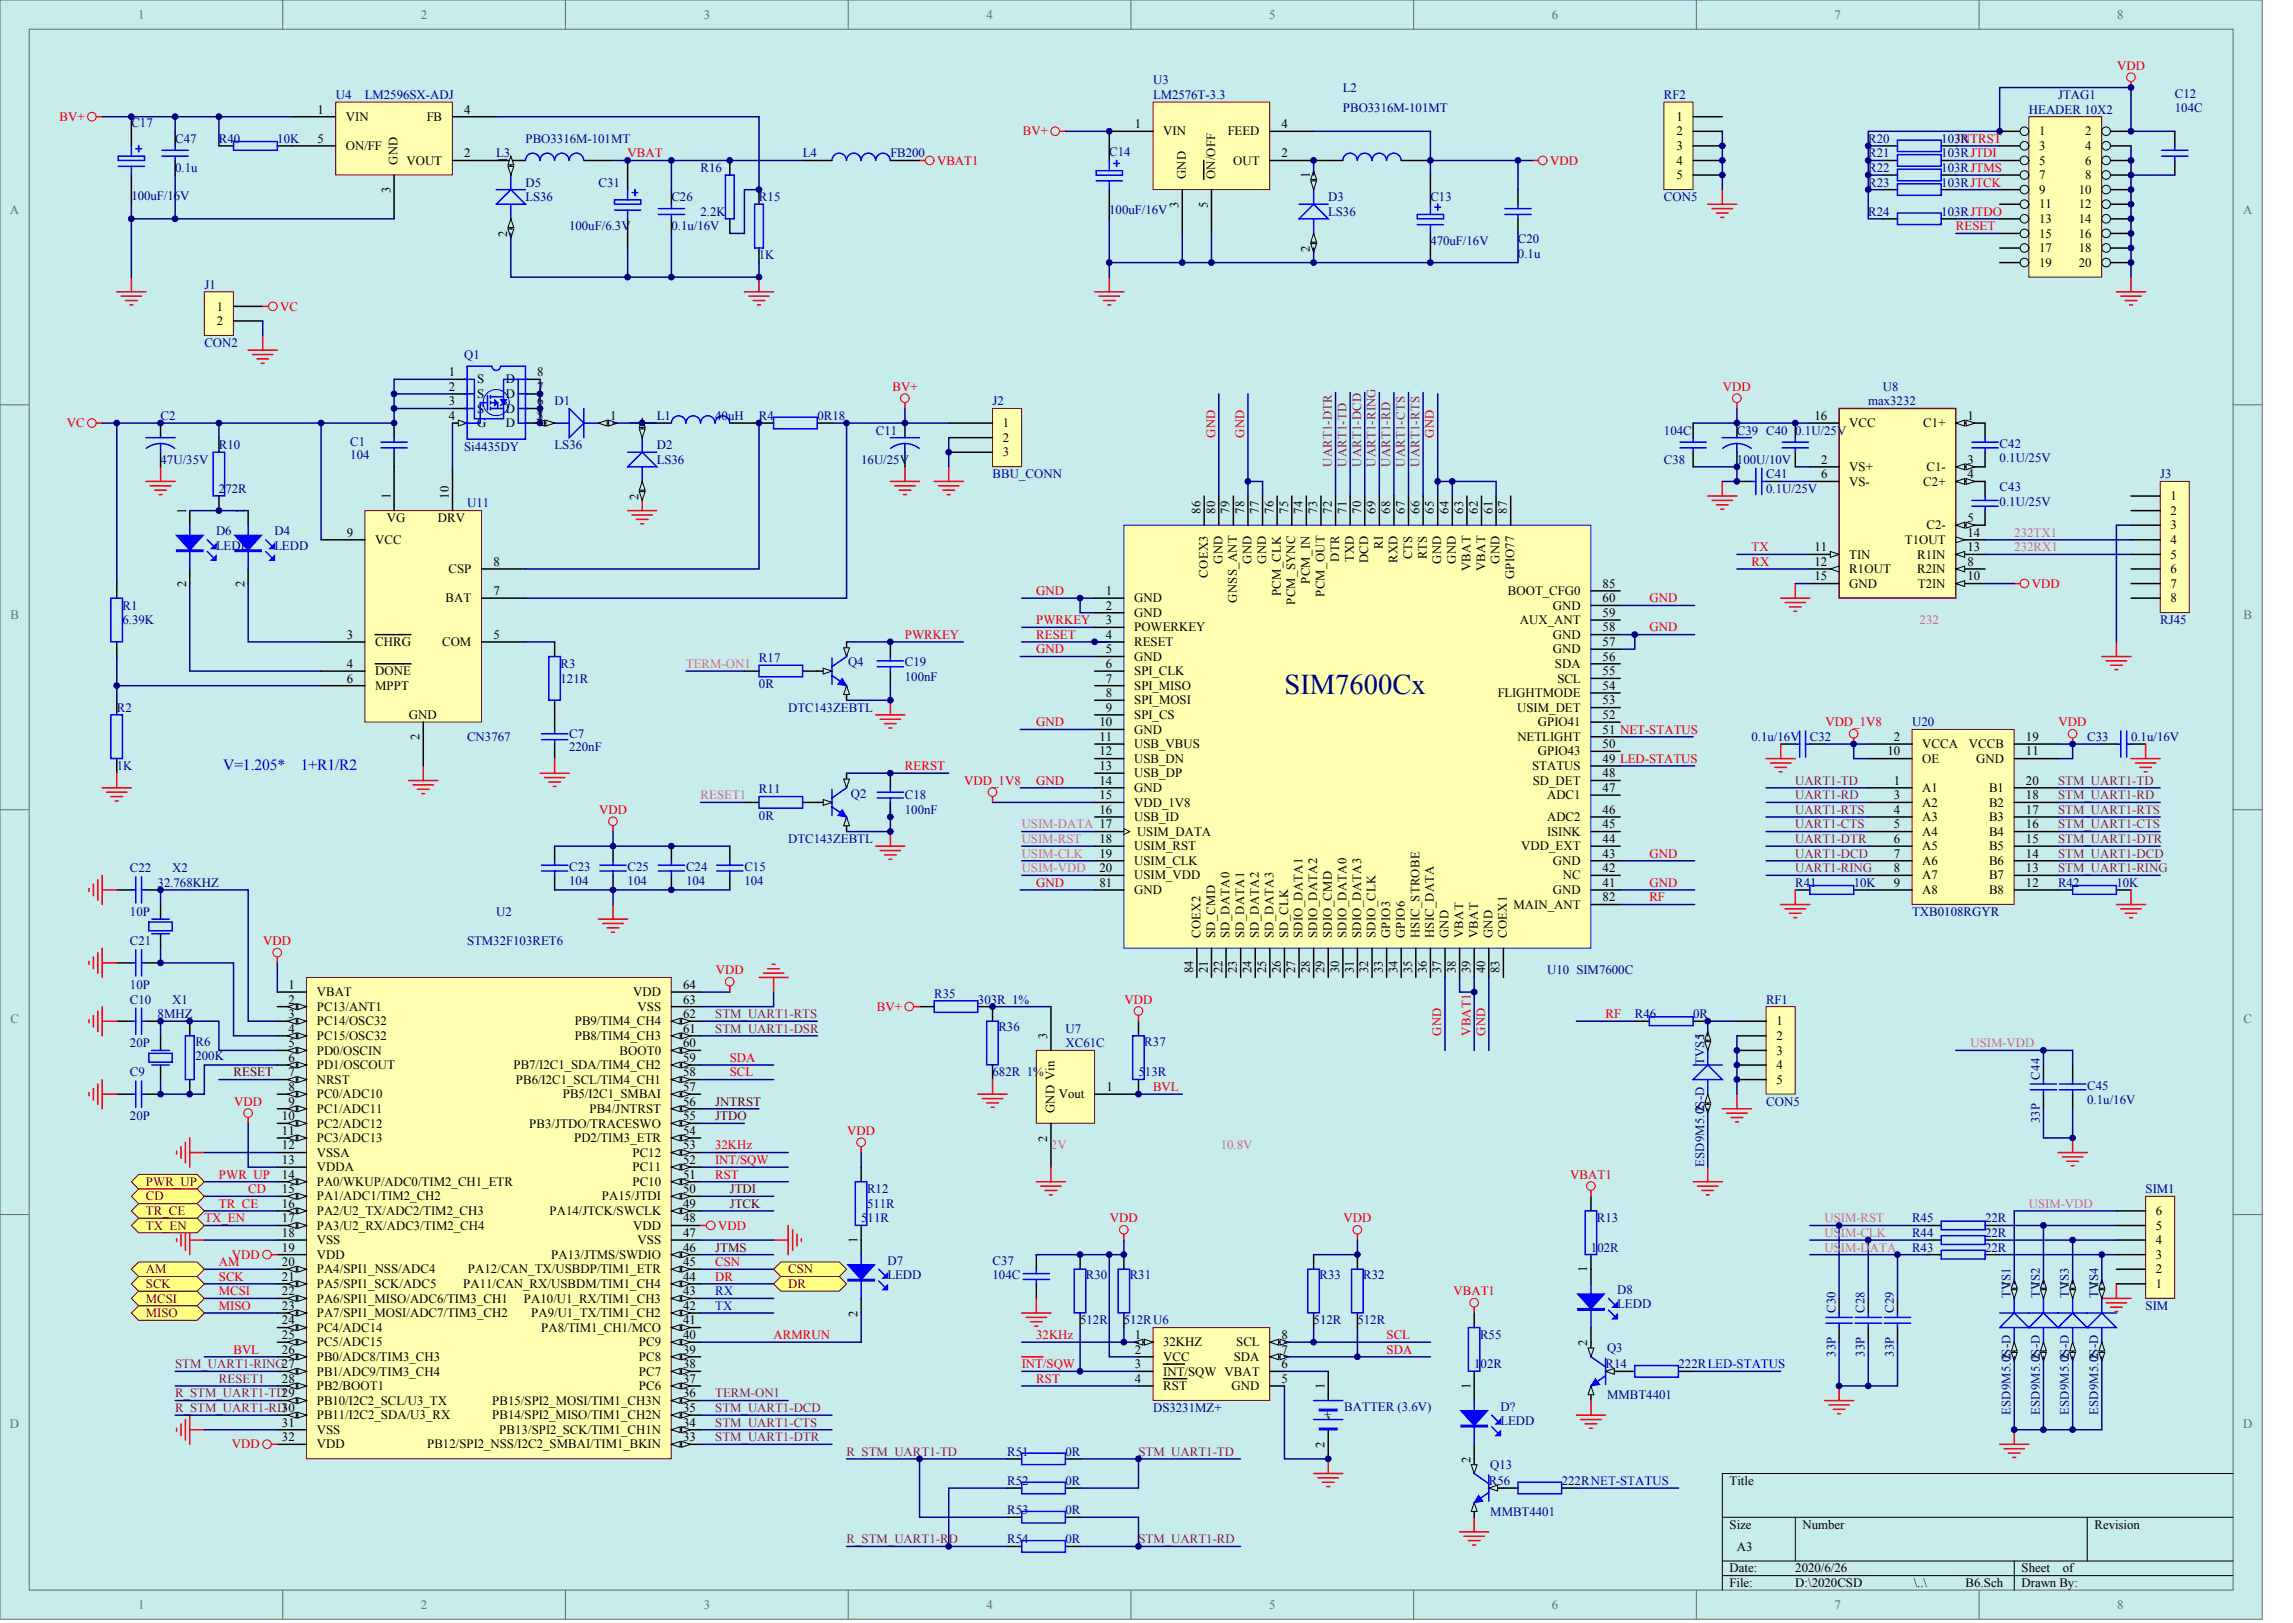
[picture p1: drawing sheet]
<svg xmlns="http://www.w3.org/2000/svg" width="840mm" height="594mm" viewBox="0 0 840 594" stroke-linecap="round" stroke-linejoin="round" font-family="sans-serif">
<defs><g id="words">
<text font-size="10.5" fill="#000080" x="470.3" y="253.9">SIM7600Cx</text>
<g font-size="5.7" fill="#00f">
<text x="81.7" y="281.8">V=1.205*</text>
<text x="110.2" y="281.8">1+R1/R2</text>
</g>
<g font-size="4.7" fill="#696969">
<text x="50.6" y="6.9">1</text>
<text x="154.1" y="6.9">2</text>
<text x="257.7" y="6.9">3</text>
<text x="361.2" y="6.9">4</text>
<text x="464.7" y="6.9">5</text>
<text x="568.2" y="6.9">6</text>
<text x="671.8" y="6.9">7</text>
<text x="775.3" y="6.9">8</text>
<text x="3.6" y="78.3">A</text>
<text x="821.3" y="78.3">A</text>
<text x="3.8" y="226.4">B</text>
<text x="821.5" y="226.4">B</text>
<text x="3.8" y="374.6">C</text>
<text x="821.5" y="374.6">C</text>
<text x="3.6" y="522.8">D</text>
<text x="821.3" y="522.8">D</text>
<text x="50.6" y="588.9">1</text>
<text x="154.1" y="588.9">2</text>
<text x="257.7" y="588.9">3</text>
<text x="361.2" y="588.9">4</text>
<text x="464.7" y="588.9">5</text>
<text x="568.2" y="588.9">6</text>
<text x="671.8" y="588.9">7</text>
<text x="775.3" y="588.9">8</text>
</g>
<g font-size="4.7" fill="#f00">
<text x="775.2" y="25.6">VDD</text>
<text x="21.8" y="44.2">BV+</text>
<text x="374.5" y="49.6">BV+</text>
<text x="716.2" y="52.3">JNTRST</text>
<text x="229.8" y="57.6">VBAT</text>
<text x="343.1" y="60.3">VBAT1</text>
<text x="567.6" y="60.3">VDD</text>
<text x="716.2" y="84.3">RESET</text>
<text x="102.6" y="113.7">VC</text>
<text x="326.8" y="143">BV+</text>
<text x="630.9" y="143">VDD</text>
<text x="24.4" y="156.4">VC</text>
<text x="641.3" y="201.8">TX</text>
<text x="641.3" y="207.1">RX</text>
<text x="744" y="215.1">VDD</text>
<text x="379.5" y="217.8">GND</text>
<text x="603.9" y="220.5">GND</text>
<text x="331.4" y="233.8">PWRKEY</text>
<text x="379.5" y="228.5">PWRKEY</text>
<text x="379.5" y="233.8">RESET</text>
<text x="603.9" y="231.1">GND</text>
<text x="379.5" y="239.2">GND</text>
<text x="379.5" y="265.9">GND</text>
<text x="668.4" y="265.9">VDD_1V8</text>
<text x="753.8" y="265.9">VDD</text>
<text x="331.4" y="281.9">RERST</text>
<text x="353.1" y="287.2">VDD_1V8</text>
<text x="379.5" y="287.2">GND</text>
<text x="219.3" y="297.9">VDD</text>
<text x="603.9" y="313.9">GND</text>
<text x="379.5" y="324.6">GND</text>
<text x="603.9" y="324.6">GND</text>
<text x="603.9" y="329.9">RF</text>
<text x="96.4" y="346">VDD</text>
<text x="262.1" y="356.6">VDD</text>
<text x="321" y="370">BV+</text>
<text x="411.7" y="367.3">VDD</text>
<text x="587.9" y="372.7">RF</text>
<text x="267.2" y="388.7">SDA</text>
<text x="267.2" y="394">SCL</text>
<text x="422.2" y="399.4">BVL</text>
<text x="85.7" y="404.7">VDD</text>
<text x="310.2" y="415.4">VDD</text>
<text x="261.9" y="420.7">32KHz</text>
<text x="80.2" y="431.4">PWR_UP</text>
<text x="261.9" y="426.1">INT/SQW</text>
<text x="261.9" y="431.4">RST</text>
<text x="575" y="431.4">VBAT1</text>
<text x="90.9" y="436.7">CD</text>
<text x="80.2" y="442.1">TR_CE</text>
<text x="74.8" y="447.4">TX_EN</text>
<text x="406.4" y="447.4">VDD</text>
<text x="491.9" y="447.4">VDD</text>
<text x="263" y="450.1">VDD</text>
<text x="84.9" y="460.8">VDD</text>
<text x="80.2" y="463.4">AM</text>
<text x="261.9" y="463.4">CSN</text>
<text x="80.2" y="468.8">SCK</text>
<text x="261.9" y="468.8">DR</text>
<text x="80.2" y="479.5">MISO</text>
<text x="80.2" y="474.1">MCSI</text>
<text x="532.2" y="474.1">VBAT1</text>
<text x="283.3" y="490.1">ARMRUN</text>
<text x="379.5" y="490.1">32KHz</text>
<text x="507.7" y="490.1">SCL</text>
<text x="85.5" y="495.5">BVL</text>
<text x="507.7" y="495.5">SDA</text>
<text x="374.1" y="500.8">INT/SQW</text>
<text x="379.5" y="506.2">RST</text>
<text x="84.9" y="530.2">VDD</text>
</g>
<g font-size="4.7" fill="#000080">
<text x="422.2" y="30.9">U3</text>
<text x="491.7" y="33.6">L2</text>
<text x="796.3" y="35.7">C12</text>
<text x="122.9" y="36.2">U4</text>
<text x="133.6" y="36.2">LM2596SX-ADJ</text>
<text x="422.2" y="36.2">LM2576T-3.3</text>
<text x="491.7" y="41">PBO3316M-101MT</text>
<text x="609.3" y="36.2">RF2</text>
<text x="742.9" y="41.6">HEADER 10X2</text>
<text x="753.6" y="36.2">JTAG1</text>
<text x="796.3" y="41">104C</text>
<text x="48.1" y="46.4">C17</text>
<text x="64.1" y="52.3">C47</text>
<text x="80.2" y="52.3">R40</text>
<text x="101.5" y="52.3">10K</text>
<text x="192.4" y="52.3">PBO3316M-101MT</text>
<text x="684.1" y="52.3">R20</text>
<text x="710.8" y="52.3">103R</text>
<text x="181.7" y="57.6">L3</text>
<text x="293.9" y="57.6">L4</text>
<text x="326" y="57.6">FB200</text>
<text x="406.2" y="57.1">C14</text>
<text x="684.1" y="57.6">R21</text>
<text x="710.8" y="57.6">103RJTDI</text>
<text x="64.1" y="62.9">0.1u</text>
<text x="256.5" y="62.9">R16</text>
<text x="684.1" y="62.9">R22</text>
<text x="710.8" y="62.9">103RJTMS</text>
<text x="192.4" y="68.3">D5</text>
<text x="219.1" y="68.3">C31</text>
<text x="684.1" y="68.3">R23</text>
<text x="710.8" y="68.3">103RJTCK</text>
<text x="48.1" y="73.1">100uF/16V</text>
<text x="192.4" y="73.6">LS36</text>
<text x="245.8" y="73.6">C26</text>
<text x="277.9" y="73.6">R15</text>
<text x="486.4" y="73.6">D3</text>
<text x="523.8" y="73.6">C13</text>
<text x="609.3" y="73.6">CON5</text>
<text x="256.5" y="79">2.2K</text>
<text x="406.2" y="78.4">100uF/16V</text>
<text x="486.4" y="79">LS36</text>
<text x="684.1" y="79">R24</text>
<text x="710.8" y="79">103RJTDO</text>
<text x="208.4" y="84.3">100uF/6.3V</text>
<text x="245.8" y="84.3">0.1u/16V</text>
<text x="523.8" y="89.6">470uF/16V</text>
<text x="555.8" y="89.1">C20</text>
<text x="277.9" y="95">1K</text>
<text x="555.8" y="94.4">0.1u</text>
<text x="74.8" y="105.7">J1</text>
<text x="74.8" y="127">CON2</text>
<text x="170" y="131.3">Q1</text>
<text x="689.4" y="143">U8</text>
<text x="203.1" y="148.4">D1</text>
<text x="363.4" y="148.4">J2</text>
<text x="684.1" y="148.4">max3232</text>
<text x="58.8" y="153.7">C2</text>
<text x="240.5" y="153.7">L1</text>
<text x="261.9" y="153.7">40uH</text>
<text x="277.9" y="153.7">R4</text>
<text x="299.3" y="153.7">0R18</text>
<text x="320.7" y="159.1">C11</text>
<text x="609.3" y="159.1">104C</text>
<text x="636" y="159.1">C39 C40</text>
<text x="657.4" y="159.1">0.1U/25V</text>
<text x="80.2" y="164.4">R10</text>
<text x="128.3" y="163.3">C1</text>
<text x="170" y="164.9">Si4435DY</text>
<text x="203.1" y="164.4">LS36</text>
<text x="240.5" y="164.4">D2</text>
<text x="732.2" y="163.9">C42</text>
<text x="58.8" y="169.7">47U/35V</text>
<text x="128.3" y="168.1">104</text>
<text x="240.5" y="169.7">LS36</text>
<text x="315.3" y="169.7">16U/25V</text>
<text x="609.3" y="169.7">C38</text>
<text x="636" y="169.7">100U/10V</text>
<text x="732.2" y="169.2">0.1U/25V</text>
<text x="363.4" y="175.1">BBU_CONN</text>
<text x="646.7" y="175.1">C41</text>
<text x="732.2" y="179.9">C43</text>
<text x="791" y="175.1">J3</text>
<text x="80.2" y="180.4">272R</text>
<text x="171" y="185.8">U11</text>
<text x="646.7" y="180.4">0.1U/25V</text>
<text x="732.2" y="185.2">0.1U/25V</text>
<text x="79.1" y="195.9">D6</text>
<text x="100.5" y="195.9">D4</text>
<text x="79.1" y="201.2">LEDD</text>
<text x="100.5" y="201.2">LEDD</text>
<text x="44.9" y="223.1">R1</text>
<text x="44.9" y="228.5">6.39K</text>
<text x="791" y="228.5">RJ45</text>
<text x="205.2" y="244.5">R3</text>
<text x="277.9" y="242.4">R17</text>
<text x="310.5" y="244">Q4</text>
<text x="331.4" y="244">C19</text>
<text x="205.2" y="249.8">121R</text>
<text x="277.9" y="252">0R</text>
<text x="331.4" y="249.3">100nF</text>
<text x="42.8" y="260.5">R2</text>
<text x="288.6" y="260.5">DTC143ZEBTL</text>
<text x="700.1" y="265.9">U20</text>
<text x="171" y="271.2">CN3767</text>
<text x="208.4" y="270.1">C7</text>
<text x="208.4" y="274.9">220nF</text>
<text x="641.3" y="271.2">0.1u/16V</text>
<text x="662.7" y="271.2">C32</text>
<text x="764.3" y="271.2">C33</text>
<text x="780.3" y="271.2">0.1u/16V</text>
<text x="42.8" y="281.9">1K</text>
<text x="277.9" y="290.4">R11</text>
<text x="311.6" y="292">Q2</text>
<text x="331.4" y="292.6">C18</text>
<text x="331.4" y="297.9">100nF</text>
<text x="277.9" y="300">0R</text>
<text x="288.6" y="308.6">DTC143ZEBTL</text>
<text x="47.6" y="319.3">C22</text>
<text x="63.1" y="319.3">X2</text>
<text x="208.4" y="318.7">C23</text>
<text x="229.8" y="318.7">C25</text>
<text x="251.2" y="318.7">C24</text>
<text x="272.6" y="318.7">C15</text>
<text x="57.7" y="324.6">32.768KHZ</text>
<text x="208.4" y="324.1">104</text>
<text x="229.8" y="324.1">104</text>
<text x="251.2" y="324.1">104</text>
<text x="272.6" y="324.1">104</text>
<text x="657.4" y="324.6">R41</text>
<text x="678.8" y="324.6">10K</text>
<text x="753.6" y="324.6">R42</text>
<text x="775" y="324.6">10K</text>
<text x="47.6" y="335.3">10P</text>
<text x="181.7" y="335.3">U2</text>
<text x="700.1" y="335.3">TXB0108RGYR</text>
<text x="47.6" y="346">C21</text>
<text x="171" y="346">STM32F103RET6</text>
<text x="566.5" y="356.6">U10 SIM7600C</text>
<text x="47.6" y="362">10P</text>
<text x="342.1" y="365.2">R35</text>
<text x="47.6" y="367.3">C10</text>
<text x="63.1" y="367.3">X1</text>
<text x="358.1" y="367.3">303R 1%</text>
<text x="646.7" y="367.3">RF1</text>
<text x="57.7" y="372.7">8MHZ</text>
<text x="365.6" y="377.5">R36</text>
<text x="390.2" y="378">U7</text>
<text x="598.6" y="372.7">R46</text>
<text x="620" y="372.7">0R</text>
<text x="47.6" y="383.3">20P</text>
<text x="71.6" y="382.8">R6</text>
<text x="390.2" y="383.3">XC61C</text>
<text x="419" y="382.8">R37</text>
<text x="71.6" y="388.1">200K</text>
<text x="47.6" y="394">C9</text>
<text x="363.4" y="394">682R 1%</text>
<text x="416.9" y="394">513R</text>
<text x="764.3" y="398.8">C45</text>
<text x="646.7" y="404.7">CON5</text>
<text x="764.3" y="404.2">0.1u/16V</text>
<text x="47.6" y="410">20P</text>
<text x="317.5" y="436.7">R12</text>
<text x="785.6" y="436.7">SIM1</text>
<text x="317.5" y="442.1">511R</text>
<text x="315.3" y="447.4">511R</text>
<text x="584.7" y="447.4">R13</text>
<text x="700.1" y="447.4">R45</text>
<text x="726.9" y="447.4">22R</text>
<text x="700.1" y="452.8">R44</text>
<text x="726.9" y="452.8">22R</text>
<text x="582.6" y="458.1">102R</text>
<text x="700.1" y="458.1">R43</text>
<text x="726.9" y="458.1">22R</text>
<text x="324.9" y="462.9">D7</text>
<text x="363.4" y="462.9">C37</text>
<text x="324.9" y="468.2">LEDD</text>
<text x="363.4" y="468.2">104C</text>
<text x="397.6" y="468.2">R30</text>
<text x="413.7" y="468.2">R31</text>
<text x="483.1" y="468.2">R33</text>
<text x="499.2" y="468.2">R32</text>
<text x="592.2" y="473.6">D8</text>
<text x="592.2" y="478.9">LEDD</text>
<text x="785.6" y="479.5">SIM</text>
<text x="395.5" y="484.8">512R</text>
<text x="411.5" y="484.8">512RU6</text>
<text x="481" y="484.8">512R</text>
<text x="497" y="484.8">512R</text>
<text x="541.9" y="490.1">R55</text>
<text x="588.4" y="494.9">Q3</text>
<text x="539.8" y="500.8">102R</text>
<text x="587.9" y="500.8">R14</text>
<text x="614.6" y="500.8">222RLED-STATUS</text>
<text x="588.4" y="512">MMBT4401</text>
<text x="422.2" y="516.8">DS3231MZ+</text>
<text x="492.2" y="516.3">BATTER (3.6V)</text>
<text x="549.4" y="516.3">D?</text>
<text x="549.4" y="521.6">LEDD</text>
<text x="368.8" y="532.9">R51</text>
<text x="390.2" y="532.9">0R</text>
<text x="545.7" y="537.7">Q13</text>
<text x="368.8" y="543.5">R52</text>
<text x="390.2" y="543.5">0R</text>
<text x="545.1" y="543.5">R56</text>
<text x="571.9" y="543.5">222RNET-STATUS</text>
<text x="368.8" y="554.2">R53</text>
<text x="390.2" y="554.2">0R</text>
<text x="545.7" y="554.8">MMBT4401</text>
<text x="368.8" y="564.9">R54</text>
<text x="390.2" y="564.9">0R</text>
</g>
<g font-size="4.7">
<text x="116.3" y="41.6">1</text>
<text x="170" y="41.6">4</text>
<text x="126.7" y="44.2">VIN</text>
<text x="156.3" y="44.2">FB</text>
<text x="415.6" y="46.9">1</text>
<text x="469.3" y="46.9">4</text>
<text x="613.9" y="44.2">1</text>
<text x="116.3" y="52.3">5</text>
<text x="426" y="49.6">VIN</text>
<text x="449.5" y="49.6">FEED</text>
<text x="613.9" y="49.6">2</text>
<text x="746.6" y="49.6">1</text>
<text x="763.5" y="49.6">2</text>
<text x="126.7" y="54.9">ON/FF</text>
<text x="170" y="57.6">2</text>
<text x="469.3" y="57.6">2</text>
<text x="613.9" y="54.9">3</text>
<text x="746.6" y="54.9">3</text>
<text x="763.5" y="54.9">4</text>
<text x="148.8" y="60.3">VOUT</text>
<text x="451.5" y="60.3">OUT</text>
<text x="613.9" y="60.3">4</text>
<text x="613.9" y="65.6">5</text>
<text x="746.6" y="60.3">5</text>
<text x="746.6" y="65.6">7</text>
<text x="763.5" y="60.3">6</text>
<text x="763.5" y="65.6">8</text>
<text x="746.6" y="70.9">9</text>
<text x="761.2" y="70.9">10</text>
<text x="746.6" y="76.3">11</text>
<text x="761.2" y="76.3">12</text>
<text x="746.6" y="81.6">13</text>
<text x="761.2" y="81.6">14</text>
<text x="746.6" y="87">15</text>
<text x="761.2" y="87">16</text>
<text x="746.6" y="92.3">17</text>
<text x="761.2" y="92.3">18</text>
<text x="746.6" y="97.6">19</text>
<text x="761.2" y="97.6">20</text>
<text x="79.4" y="113.7">1</text>
<text x="79.4" y="119">2</text>
<text x="164.4" y="137.7">1</text>
<text x="196.7" y="137.7">8</text>
<text x="164.4" y="143">2</text>
<text x="174.8" y="140.4">S</text>
<text x="185.2" y="140.4">D</text>
<text x="196.7" y="143">7</text>
<text x="164.4" y="148.4">3</text>
<text x="174.8" y="145.7">S</text>
<text x="185.2" y="145.7">D</text>
<text x="196.7" y="148.4">6</text>
<text x="164.4" y="153.7">4</text>
<text x="174.8" y="151">S</text>
<text x="185.2" y="151">D</text>
<text x="196.5" y="153.7">2</text>
<text x="196.7" y="153.7">5</text>
<text x="223.4" y="153.7">1</text>
<text x="664.4" y="153.7">16</text>
<text x="720.4" y="153.7">1</text>
<text x="174.8" y="156.4">G</text>
<text x="185.2" y="156.4">D</text>
<text x="367.2" y="156.4">1</text>
<text x="367.2" y="161.7">2</text>
<text x="677.2" y="156.4">VCC</text>
<text x="704.2" y="156.4">C1+</text>
<text x="367.2" y="167.1">3</text>
<text x="666.8" y="169.7">2</text>
<text x="677.2" y="172.4">VS+</text>
<text x="705.4" y="172.4">C1-</text>
<text x="720.4" y="169.7">3</text>
<text x="666.8" y="175.1">6</text>
<text x="677.2" y="177.7">VS-</text>
<text x="704.2" y="177.7">C2+</text>
<text x="720.4" y="175.1">4</text>
<text x="794.7" y="183.1">1</text>
<text x="141.6" y="191.1">VG</text>
<text x="160.3" y="191.1">DRV</text>
<text x="720.4" y="191.1">5</text>
<text x="794.7" y="188.4">2</text>
<text x="127" y="196.4">9</text>
<text x="705.4" y="193.8">C2-</text>
<text x="720.4" y="196.4">14</text>
<text x="794.7" y="193.8">3</text>
<text x="137.4" y="199.1">VCC</text>
<text x="664.4" y="201.8">11</text>
<text x="697.5" y="199.1">T1OUT</text>
<text x="720.4" y="201.8">13</text>
<text x="794.7" y="199.1">4</text>
<text x="164.2" y="209.8">CSP</text>
<text x="180.6" y="207.1">8</text>
<text x="664.4" y="207.1">12</text>
<text x="677.2" y="204.4">TIN</text>
<text x="677.2" y="209.8">R1OUT</text>
<text x="702" y="204.4">R1IN</text>
<text x="702" y="209.8">R2IN</text>
<text x="720.4" y="207.1">8</text>
<text x="794.7" y="204.4">5</text>
<text x="794.7" y="209.8">6</text>
<text x="586.8" y="215.1">85</text>
<text x="664.4" y="212.5">15</text>
<text x="677.2" y="215.1">GND</text>
<text x="702.3" y="215.1">T2IN</text>
<text x="720.4" y="212.5">10</text>
<text x="794.7" y="215.1">7</text>
<text x="163.2" y="220.5">BAT</text>
<text x="180.6" y="217.8">7</text>
<text x="404.9" y="217.8">1</text>
<text x="415.3" y="220.5">GND</text>
<text x="552.1" y="217.8">BOOT_CFG0</text>
<text x="586.8" y="220.5">60</text>
<text x="794.7" y="220.5">8</text>
<text x="404.9" y="223.1">2</text>
<text x="415.3" y="225.8">GND</text>
<text x="568.6" y="223.1">GND</text>
<text x="586.8" y="225.8">59</text>
<text x="127" y="233.8">3</text>
<text x="180.6" y="233.8">5</text>
<text x="404.9" y="228.5">3</text>
<text x="404.9" y="233.8">4</text>
<text x="415.3" y="231.1">POWERKEY</text>
<text x="556.5" y="228.5">AUX_ANT</text>
<text x="568.6" y="233.8">GND</text>
<text x="586.8" y="231.1">58</text>
<text x="137.4" y="236.5">CHRG</text>
<text x="161.9" y="236.5">COM</text>
<text x="404.9" y="239.2">5</text>
<text x="415.3" y="236.5">RESET</text>
<text x="568.6" y="239.2">GND</text>
<text x="586.8" y="236.5">57</text>
<text x="127" y="244.5">4</text>
<text x="404.9" y="244.5">6</text>
<text x="415.3" y="241.8">GND</text>
<text x="569.4" y="244.5">SDA</text>
<text x="586.8" y="241.8">56</text>
<text x="127" y="249.8">6</text>
<text x="137.4" y="247.2">DONE</text>
<text x="404.9" y="249.8">7</text>
<text x="415.3" y="247.2">SPI_CLK</text>
<text x="570.3" y="249.8">SCL</text>
<text x="586.8" y="247.2">55</text>
<text x="137.4" y="252.5">MPPT</text>
<text x="404.9" y="255.2">8</text>
<text x="415.3" y="252.5">SPI_MISO</text>
<text x="415.3" y="257.8">SPI_MOSI</text>
<text x="548.4" y="255.2">FLIGHTMODE</text>
<text x="586.8" y="257.8">53</text>
<text x="586.8" y="252.5">54</text>
<text x="149.6" y="263.2">GND</text>
<text x="404.9" y="260.5">9</text>
<text x="415.3" y="263.2">SPI_CS</text>
<text x="555.6" y="260.5">USIM_DET</text>
<text x="586.8" y="263.2">52</text>
<text x="402.6" y="265.9">10</text>
<text x="415.3" y="268.5">GND</text>
<text x="563.1" y="265.9">GPIO41</text>
<text x="586.8" y="268.5">51 NET-STATUS</text>
<text x="402.6" y="271.2">11</text>
<text x="415.3" y="273.9">USB_VBUS</text>
<text x="555.6" y="271.2">NETLIGHT</text>
<text x="586.8" y="273.9">50</text>
<text x="693.5" y="271.2">2</text>
<text x="703.9" y="273.9">VCCA</text>
<text x="720.9" y="273.9">VCCB</text>
<text x="741.8" y="271.2">19</text>
<text x="402.6" y="276.5">12</text>
<text x="402.6" y="281.9">13</text>
<text x="415.3" y="279.2">USB_DN</text>
<text x="561" y="281.9">STATUS</text>
<text x="563.1" y="276.5">GPIO43</text>
<text x="586.8" y="279.2">49 LED-STATUS</text>
<text x="691.2" y="276.5">10</text>
<text x="703.9" y="279.2">OE</text>
<text x="723.5" y="279.2">GND</text>
<text x="741.8" y="276.5">11</text>
<text x="402.6" y="287.2">14</text>
<text x="415.3" y="284.5">USB_DP</text>
<text x="561.2" y="287.2">SD_DET</text>
<text x="586.8" y="284.5">48</text>
<text x="693.5" y="287.2">1</text>
<text x="741.8" y="287.2">20</text>
<text x="402.6" y="292.6">15</text>
<text x="415.3" y="289.9">GND</text>
<text x="566.5" y="292.6">ADC1</text>
<text x="586.8" y="289.9">47</text>
<text x="693.5" y="292.6">3</text>
<text x="703.9" y="289.9">A1</text>
<text x="728.3" y="289.9">B1</text>
<text x="741.8" y="292.6">18</text>
<text x="402.6" y="297.9">16</text>
<text x="415.3" y="295.2">VDD_1V8</text>
<text x="586.8" y="297.9">46</text>
<text x="693.5" y="297.9">4</text>
<text x="703.9" y="295.2">A2</text>
<text x="728.3" y="295.2">B2</text>
<text x="741.8" y="297.9">17</text>
<text x="415.3" y="300.6">USB_ID</text>
<text x="416.3" y="305.9">USIM_DATA</text>
<text x="566.5" y="305.9">ISINK</text>
<text x="566.5" y="300.6">ADC2</text>
<text x="586.8" y="303.2">45</text>
<text x="693.5" y="303.2">5</text>
<text x="703.9" y="300.6">A3</text>
<text x="703.9" y="305.9">A4</text>
<text x="728.3" y="300.6">B3</text>
<text x="728.3" y="305.9">B4</text>
<text x="741.8" y="303.2">16</text>
<text x="402.6" y="308.6">18</text>
<text x="415.3" y="311.2">USIM_RST</text>
<text x="557" y="311.2">VDD_EXT</text>
<text x="586.8" y="308.6">44</text>
<text x="693.5" y="308.6">6</text>
<text x="703.9" y="311.2">A5</text>
<text x="728.3" y="311.2">B5</text>
<text x="741.8" y="308.6">15</text>
<text x="402.6" y="313.9">19</text>
<text x="415.3" y="316.6">USIM_CLK</text>
<text x="568.6" y="316.6">GND</text>
<text x="586.8" y="313.9">43</text>
<text x="693.5" y="313.9">7</text>
<text x="703.9" y="316.6">A6</text>
<text x="728.3" y="316.6">B6</text>
<text x="741.8" y="313.9">14</text>
<text x="402.6" y="319.3">20</text>
<text x="415.3" y="321.9">USIM_VDD</text>
<text x="572.2" y="321.9">NC</text>
<text x="586.8" y="319.3">42</text>
<text x="693.5" y="319.3">8</text>
<text x="703.9" y="321.9">A7</text>
<text x="728.3" y="321.9">B7</text>
<text x="741.8" y="319.3">13</text>
<text x="402.6" y="324.6">81</text>
<text x="415.3" y="327.3">GND</text>
<text x="568.6" y="327.3">GND</text>
<text x="586.8" y="324.6">41</text>
<text x="586.8" y="329.9">82</text>
<text x="693.5" y="324.6">9</text>
<text x="703.9" y="327.3">A8</text>
<text x="728.3" y="327.3">B8</text>
<text x="741.8" y="324.6">12</text>
<text x="554.2" y="332.6">MAIN_ANT</text>
<text x="105.6" y="362">1</text>
<text x="116" y="364.6">VBAT</text>
<text x="231.8" y="364.6">VDD</text>
<text x="250.1" y="362">64</text>
<text x="105.6" y="367.3">2</text>
<text x="116" y="370">PC13/ANT1</text>
<text x="233.4" y="370">VSS</text>
<text x="250.1" y="367.3">63</text>
<text x="105.6" y="372.7">3</text>
<text x="105.6" y="378">4</text>
<text x="116" y="375.3">PC14/OSC32</text>
<text x="210.5" y="375.3">PB9/TIM4_CH4</text>
<text x="250.1" y="378">61</text>
<text x="250.1" y="372.7">62</text>
<text x="650.4" y="375.3">1</text>
<text x="105.6" y="383.3">5</text>
<text x="116" y="380.7">PC15/OSC32</text>
<text x="210.5" y="380.7">PB8/TIM4_CH3</text>
<text x="250.1" y="383.3">60</text>
<text x="650.4" y="380.7">2</text>
<text x="105.6" y="388.7">6</text>
<text x="116" y="386">PD0/OSCIN</text>
<text x="226.9" y="386">BOOT0</text>
<text x="250.1" y="388.7">59</text>
<text x="650.4" y="386">3</text>
<text x="105.6" y="394">7</text>
<text x="116" y="391.3">PD1/OSCOUT</text>
<text x="188" y="391.3">PB7/I2C1_SDA/TIM4_CH2</text>
<text x="250.1" y="394">58</text>
<text x="650.4" y="391.3">4</text>
<text x="105.6" y="399.4">8</text>
<text x="116" y="396.7">NRST</text>
<text x="188.9" y="396.7">PB6/I2C1_SCL/TIM4_CH1</text>
<text x="250.1" y="399.4">57</text>
<text x="405.1" y="399.4">1</text>
<text x="650.4" y="396.7">5</text>
<text x="105.6" y="404.7">9</text>
<text x="116" y="402">PC0/ADC10</text>
<text x="116" y="407.4">PC1/ADC11</text>
<text x="206.1" y="402">PB5/I2C1_SMBAI</text>
<text x="215.8" y="407.4">PB4/JNTRST</text>
<text x="250.1" y="404.7">56</text>
<text x="387.7" y="402">Vout</text>
<text x="103.3" y="410">10</text>
<text x="116" y="412.7">PC2/ADC12</text>
<text x="193.8" y="412.7">PB3/JTDO/TRACESWO</text>
<text x="250.1" y="410">55</text>
<text x="103.3" y="415.4">11</text>
<text x="116" y="418.1">PC3/ADC13</text>
<text x="210.2" y="418.1">PD2/TIM3_ETR</text>
<text x="250.1" y="415.4">54</text>
<text x="103.3" y="420.7">12</text>
<text x="116" y="423.4">VSSA</text>
<text x="231.6" y="423.4">PC12</text>
<text x="250.1" y="420.7">53</text>
<text x="103.3" y="426.1">13</text>
<text x="103.3" y="431.4">14</text>
<text x="116" y="428.7">VDDA</text>
<text x="231.6" y="428.7">PC11</text>
<text x="250.1" y="431.4">51</text>
<text x="250.1" y="426.1">52</text>
<text x="103.3" y="436.7">15</text>
<text x="116" y="434.1">PA0/WKUP/ADC0/TIM2_CH1_ETR</text>
<text x="231.6" y="434.1">PC10</text>
<text x="250.1" y="436.7">50</text>
<text x="103.3" y="442.1">16</text>
<text x="116" y="439.4">PA1/ADC1/TIM2_CH2</text>
<text x="220.4" y="439.4">PA15/JTDI</text>
<text x="250.1" y="442.1">49</text>
<text x="103.3" y="447.4">17</text>
<text x="116" y="444.8">PA2/U2_TX/ADC2/TIM2_CH3</text>
<text x="201.2" y="444.8">PA14/JTCK/SWCLK</text>
<text x="250.1" y="447.4">48</text>
<text x="789.4" y="444.8">6</text>
<text x="103.3" y="452.8">18</text>
<text x="116" y="450.1">PA3/U2_RX/ADC3/TIM2_CH4</text>
<text x="116" y="455.4">VSS</text>
<text x="231.8" y="450.1">VDD</text>
<text x="233.4" y="455.4">VSS</text>
<text x="250.1" y="452.8">47</text>
<text x="789.4" y="455.4">4</text>
<text x="789.4" y="450.1">5</text>
<text x="103.3" y="458.1">19</text>
<text x="116" y="460.8">VDD</text>
<text x="201.8" y="460.8">PA13/JTMS/SWDIO</text>
<text x="250.1" y="458.1">46</text>
<text x="789.4" y="460.8">3</text>
<text x="103.3" y="463.4">20</text>
<text x="116" y="466.1">PA4/SPI1_NSS/ADC4</text>
<text x="171.3" y="466.1">PA12/CAN_TX/USBDP/TIM1_ETR</text>
<text x="250.1" y="463.4">45</text>
<text x="789.4" y="466.1">2</text>
<text x="103.3" y="468.8">21</text>
<text x="116" y="471.5">PA5/SPI1_SCK/ADC5</text>
<text x="169.6" y="471.5">PA11/CAN_RX/USBDM/TIM1_CH4</text>
<text x="250.1" y="468.8">44</text>
<text x="789.4" y="471.5">1</text>
<text x="103.3" y="474.1">22</text>
<text x="103.3" y="479.5">23</text>
<text x="116" y="476.8">PA6/SPI1_MISO/ADC6/TIM3_CH1</text>
<text x="191.9" y="476.8">PA10/U1_RX/TIM1_CH3</text>
<text x="250.1" y="479.5">42</text>
<text x="250.1" y="474.1">43</text>
<text x="103.3" y="484.8">24</text>
<text x="116" y="482.1">PA7/SPI1_MOSI/ADC7/TIM3_CH2</text>
<text x="194.5" y="482.1">PA9/U1_TX/TIM1_CH2</text>
<text x="250.1" y="484.8">41</text>
<text x="103.3" y="490.1">25</text>
<text x="116" y="487.5">PC4/ADC14</text>
<text x="198.2" y="487.5">PA8/TIM1_CH1/MCO</text>
<text x="250.1" y="490.1">40</text>
<text x="415.6" y="490.1">1</text>
<text x="469.3" y="490.1">8</text>
<text x="103.3" y="495.5">26</text>
<text x="116" y="492.8">PC5/ADC15</text>
<text x="233.9" y="492.8">PC9</text>
<text x="250.1" y="495.5">39</text>
<text x="415.6" y="495.5">2</text>
<text x="426" y="492.8">32KHZ</text>
<text x="452.7" y="492.8">SCL</text>
<text x="469.3" y="495.5">7</text>
<text x="116" y="498.2">PB0/ADC8/TIM3_CH3</text>
<text x="116" y="503.5">PB1/ADC9/TIM3_CH4</text>
<text x="233.9" y="503.5">PC7</text>
<text x="233.9" y="498.2">PC8</text>
<text x="250.1" y="500.8">38</text>
<text x="415.6" y="500.8">3</text>
<text x="426" y="498.2">VCC</text>
<text x="426" y="503.5">INT/SQW VBAT</text>
<text x="451.8" y="498.2">SDA</text>
<text x="469.3" y="500.8">6</text>
<text x="103.3" y="506.2">28</text>
<text x="116" y="508.8">PB2/BOOT1</text>
<text x="233.9" y="508.8">PC6</text>
<text x="250.1" y="506.2">37</text>
<text x="415.6" y="506.2">4</text>
<text x="426" y="508.8">RST</text>
<text x="451" y="508.8">GND</text>
<text x="469.3" y="506.2">5</text>
<text x="116" y="514.2">PB10/I2C2_SCL/U3_TX</text>
<text x="180.2" y="514.2">PB15/SPI2_MOSI/TIM1_CH3N</text>
<text x="250.1" y="511.5">36</text>
<text x="116" y="519.5">PB11/I2C2_SDA/U3_RX</text>
<text x="180.2" y="519.5">PB14/SPI2_MISO/TIM1_CH2N</text>
<text x="250.1" y="516.8">35</text>
<text x="103.3" y="522.2">31</text>
<text x="103.3" y="527.5">32</text>
<text x="116" y="524.9">VSS</text>
<text x="182.8" y="524.9">PB13/SPI2_SCK/TIM1_CH1N</text>
<text x="250.1" y="527.5">33</text>
<text x="250.1" y="522.2">34</text>
<text x="116" y="530.2">VDD</text>
<text x="156.4" y="530.2">PB12/SPI2_NSS/I2C2_SMBAI/TIM1_BKIN</text>
<text x="633.3" y="543.5">Title</text>
<text x="633.3" y="559.6">Size</text>
<text x="660.1" y="559.6">Number</text>
<text x="766.9" y="559.6">Revision</text>
<text x="636" y="567.6">A3</text>
<text x="633.3" y="575.6">Date:</text>
<text x="657.4" y="575.6">2020/6/26</text>
<text x="740.2" y="575.6">Sheet</text>
<text x="755.3" y="575.6">of</text>
<text x="633.3" y="580.9">File:</text>
<text x="657.4" y="580.9">D:\2020CSD</text>
<text x="700.7" y="580.9">\..\</text>
<text x="719.8" y="580.9">B6.Sch</text>
<text x="740.2" y="580.9">Drawn By:</text>
</g>
<g font-size="4.7" fill="#f0f">
<text x="737.5" y="196.4">232TX1</text>
<text x="737.5" y="201.8">232RX1</text>
<text x="702.9" y="228.5">232</text>
<text x="251.2" y="244.5">TERM-ON1</text>
<text x="256.5" y="292.6">RESET1</text>
<text x="374.1" y="303.2">USIM-DATA 17</text>
<text x="374.1" y="308.6">USIM-RST</text>
<text x="374.1" y="313.9">USIM-CLK</text>
<text x="374.1" y="319.3">USIM-VDD</text>
<text x="721.5" y="383.3">USIM-VDD</text>
<text x="384.8" y="420.7">2V</text>
<text x="447" y="420.7">10.8V</text>
<text x="742.9" y="442.1">USIM-VDD</text>
<text x="668.1" y="447.4">USIM-RST</text>
<text x="668.1" y="452.8">USIM-CLK</text>
<text x="668.1" y="458.1">USIM-DATA</text>
</g>
<g font-size="4.7" fill="#800080">
<text x="657.4" y="287.2">UART1-TD</text>
<text x="753.6" y="287.2">STM_UART1-TD</text>
<text x="657.4" y="292.6">UART1-RD</text>
<text x="753.6" y="292.6">STM_UART1-RD</text>
<text x="657.4" y="297.9">UART1-RTS</text>
<text x="753.6" y="297.9">STM_UART1-RTS</text>
<text x="657.4" y="303.2">UART1-CTS</text>
<text x="753.6" y="303.2">STM_UART1-CTS</text>
<text x="657.4" y="308.6">UART1-DTR</text>
<text x="753.6" y="308.6">STM_UART1-DTR</text>
<text x="657.4" y="313.9">UART1-DCD</text>
<text x="753.6" y="313.9">STM_UART1-DCD</text>
<text x="657.4" y="319.3">UART1-RING</text>
<text x="753.6" y="319.3">STM_UART1-RING</text>
<text x="261.9" y="372.7">STM_UART1-RTS</text>
<text x="261.9" y="378">STM_UART1-DSR</text>
<text x="64.1" y="500.8">STM_UART1-RING27</text>
<text x="80.2" y="506.2">RESET1</text>
<text x="64.1" y="511.5">R_STM_UART1-TD29</text>
<text x="261.9" y="511.5">TERM-ON1</text>
<text x="64.1" y="516.8">R_STM_UART1-RD30</text>
<text x="261.9" y="516.8">STM_UART1-DCD</text>
<text x="261.9" y="522.2">STM_UART1-CTS</text>
<text x="261.9" y="527.5">STM_UART1-DTR</text>
<text x="310" y="532.9">R_STM_UART1-TD</text>
<text x="416.9" y="532.9">STM_UART1-TD</text>
<text x="310" y="564.9">R_STM_UART1-RD</text>
<text x="416.9" y="564.9">STM_UART1-RD</text>
</g>
<g font-size="4.7" fill="#800000">
<text x="85.5" y="394">RESET</text>
<text x="261.9" y="404.7">JNTRST</text>
<text x="261.9" y="410">JTDO</text>
<text x="53.4" y="434.1">PWR_UP</text>
<text x="267.2" y="436.7">JTDI</text>
<text x="53.4" y="439.4">CD</text>
<text x="267.2" y="442.1">JTCK</text>
<text x="53.4" y="444.8">TR_CE</text>
<text x="53.4" y="450.1">TX_EN</text>
<text x="261.9" y="458.1">JTMS</text>
<text x="53.4" y="466.1">AM</text>
<text x="288.6" y="466.1">CSN</text>
<text x="53.4" y="471.5">SCK</text>
<text x="288.6" y="471.5">DR</text>
<text x="53.4" y="476.8">MCSI</text>
<text x="53.4" y="482.1">MISO</text>
</g>
<g font-size="4.7" fill="#00f">
<text x="261.9" y="479.5">TX</text>
<text x="261.9" y="474.1">RX</text>
</g>
<g font-size="4.6">
<text x="185.7" y="59.8" transform="rotate(-90 185.7 59.8)">1</text>
<text x="145.6" y="60.3" transform="rotate(-90 145.6 60.3)">GND</text>
<text x="434.2" y="65.7" transform="rotate(-90 434.2 65.7)">GND</text>
<text x="444.9" y="65.7" transform="rotate(-90 444.9 65.7)">ON/OFF</text>
<text x="479.6" y="65.2" transform="rotate(-90 479.6 65.2)">1</text>
<text x="142.9" y="70.8" transform="rotate(-90 142.9 70.8)">3</text>
<text x="431.5" y="76.1" transform="rotate(-90 431.5 76.1)">3</text>
<text x="442.2" y="76.1" transform="rotate(-90 442.2 76.1)">5</text>
<text x="185.7" y="86.8" transform="rotate(-90 185.7 86.8)">2</text>
<text x="479.6" y="92.1" transform="rotate(-90 479.6 92.1)">2</text>
<text x="233.8" y="155.9" transform="rotate(-90 233.8 155.9)">1</text>
<text x="142.9" y="182.6" transform="rotate(-90 142.9 182.6)">1</text>
<text x="164.3" y="182.6" transform="rotate(-90 164.3 182.6)">10</text>
<text x="233.8" y="182.9" transform="rotate(-90 233.8 182.9)">2</text>
<text x="68.1" y="188" transform="rotate(-90 68.1 188)">1</text>
<text x="89.5" y="188" transform="rotate(-90 89.5 188)">1</text>
<text x="439.6" y="188" transform="rotate(-90 439.6 188)">86</text>
<text x="444.9" y="188" transform="rotate(-90 444.9 188)">80</text>
<text x="450.2" y="188" transform="rotate(-90 450.2 188)">79</text>
<text x="455.6" y="188" transform="rotate(-90 455.6 188)">78</text>
<text x="460.9" y="188" transform="rotate(-90 460.9 188)">77</text>
<text x="466.3" y="188" transform="rotate(-90 466.3 188)">76</text>
<text x="471.6" y="188" transform="rotate(-90 471.6 188)">75</text>
<text x="477" y="188" transform="rotate(-90 477 188)">74</text>
<text x="482.3" y="188" transform="rotate(-90 482.3 188)">73</text>
<text x="487.7" y="188" transform="rotate(-90 487.7 188)">72</text>
<text x="493" y="188" transform="rotate(-90 493 188)">71</text>
<text x="498.3" y="188" transform="rotate(-90 498.3 188)">70</text>
<text x="503.7" y="188" transform="rotate(-90 503.7 188)">69</text>
<text x="509" y="188" transform="rotate(-90 509 188)">68</text>
<text x="514.4" y="188" transform="rotate(-90 514.4 188)">67</text>
<text x="519.7" y="188" transform="rotate(-90 519.7 188)">66</text>
<text x="525.1" y="188" transform="rotate(-90 525.1 188)">65</text>
<text x="530.4" y="188" transform="rotate(-90 530.4 188)">64</text>
<text x="535.8" y="188" transform="rotate(-90 535.8 188)">63</text>
<text x="541.1" y="188" transform="rotate(-90 541.1 188)">62</text>
<text x="546.4" y="188" transform="rotate(-90 546.4 188)">61</text>
<text x="551.8" y="188" transform="rotate(-90 551.8 188)">87</text>
<text x="506.4" y="200.8" transform="rotate(-90 506.4 200.8)">RI</text>
<text x="447.6" y="206.4" transform="rotate(-90 447.6 206.4)">GND</text>
<text x="458.3" y="206.4" transform="rotate(-90 458.3 206.4)">GND</text>
<text x="463.6" y="206.4" transform="rotate(-90 463.6 206.4)">GND</text>
<text x="490.3" y="205.6" transform="rotate(-90 490.3 205.6)">DTR</text>
<text x="495.7" y="205.9" transform="rotate(-90 495.7 205.9)">TXD</text>
<text x="501" y="206.1" transform="rotate(-90 501 206.1)">DCD</text>
<text x="511.7" y="206.1" transform="rotate(-90 511.7 206.1)">RXD</text>
<text x="517.1" y="204.8" transform="rotate(-90 517.1 204.8)">CTS</text>
<text x="522.4" y="204.8" transform="rotate(-90 522.4 204.8)">RTS</text>
<text x="527.7" y="206.4" transform="rotate(-90 527.7 206.4)">GND</text>
<text x="533.1" y="206.4" transform="rotate(-90 533.1 206.4)">GND</text>
<text x="538.4" y="209.1" transform="rotate(-90 538.4 209.1)">VBAT</text>
<text x="543.8" y="209.1" transform="rotate(-90 543.8 209.1)">VBAT</text>
<text x="549.1" y="206.4" transform="rotate(-90 549.1 206.4)">GND</text>
<text x="68.1" y="214.9" transform="rotate(-90 68.1 214.9)">2</text>
<text x="89.5" y="214.9" transform="rotate(-90 89.5 214.9)">2</text>
<text x="442.2" y="211.5" transform="rotate(-90 442.2 211.5)">COEX3</text>
<text x="479.6" y="213.6" transform="rotate(-90 479.6 213.6)">PCM_IN</text>
<text x="554.5" y="212" transform="rotate(-90 554.5 212)">GPIO77</text>
<text x="452.9" y="220.6" transform="rotate(-90 452.9 220.6)">GNSS_ANT</text>
<text x="469" y="218.1" transform="rotate(-90 469 218.1)">PCM_CLK</text>
<text x="474.3" y="221.4" transform="rotate(-90 474.3 221.4)">PCM_SYNC</text>
<text x="485" y="218.4" transform="rotate(-90 485 218.4)">PCM_OUT</text>
<text x="153.6" y="271" transform="rotate(-90 153.6 271)">2</text>
<text x="439.6" y="343.4" transform="rotate(-90 439.6 343.4)">COEX2</text>
<text x="444.9" y="343.4" transform="rotate(-90 444.9 343.4)">SD_CMD</text>
<text x="450.2" y="343.4" transform="rotate(-90 450.2 343.4)">SD_DATA0</text>
<text x="455.6" y="343.4" transform="rotate(-90 455.6 343.4)">SD_DATA1</text>
<text x="460.9" y="343.4" transform="rotate(-90 460.9 343.4)">SD_DATA2</text>
<text x="466.3" y="343.4" transform="rotate(-90 466.3 343.4)">SD_DATA3</text>
<text x="471.6" y="343.4" transform="rotate(-90 471.6 343.4)">SD_CLK</text>
<text x="477" y="343.4" transform="rotate(-90 477 343.4)">SDIO_DATA1</text>
<text x="482.3" y="343.4" transform="rotate(-90 482.3 343.4)">SDIO_DATA2</text>
<text x="487.7" y="343.4" transform="rotate(-90 487.7 343.4)">SDIO_CMD</text>
<text x="493" y="343.4" transform="rotate(-90 493 343.4)">SDIO_DATA0</text>
<text x="498.3" y="343.4" transform="rotate(-90 498.3 343.4)">SDIO_DATA3</text>
<text x="503.7" y="343.4" transform="rotate(-90 503.7 343.4)">SDIO_CLK</text>
<text x="509" y="343.4" transform="rotate(-90 509 343.4)">GPIO3</text>
<text x="514.4" y="343.4" transform="rotate(-90 514.4 343.4)">GPIO6</text>
<text x="519.7" y="343.4" transform="rotate(-90 519.7 343.4)">HSIC_STROBE</text>
<text x="525.1" y="343.4" transform="rotate(-90 525.1 343.4)">HSIC_DATA</text>
<text x="530.4" y="343.4" transform="rotate(-90 530.4 343.4)">GND</text>
<text x="535.8" y="343.4" transform="rotate(-90 535.8 343.4)">VBAT</text>
<text x="541.1" y="343.4" transform="rotate(-90 541.1 343.4)">VBAT</text>
<text x="546.4" y="343.4" transform="rotate(-90 546.4 343.4)">GND</text>
<text x="551.8" y="343.4" transform="rotate(-90 551.8 343.4)">COEX1</text>
<text x="436.9" y="356.2" transform="rotate(-90 436.9 356.2)">84</text>
<text x="442.2" y="356.2" transform="rotate(-90 442.2 356.2)">21</text>
<text x="447.6" y="356.2" transform="rotate(-90 447.6 356.2)">22</text>
<text x="452.9" y="356.2" transform="rotate(-90 452.9 356.2)">23</text>
<text x="458.3" y="356.2" transform="rotate(-90 458.3 356.2)">24</text>
<text x="463.6" y="356.2" transform="rotate(-90 463.6 356.2)">25</text>
<text x="469" y="356.2" transform="rotate(-90 469 356.2)">26</text>
<text x="474.3" y="356.2" transform="rotate(-90 474.3 356.2)">27</text>
<text x="479.6" y="356.2" transform="rotate(-90 479.6 356.2)">28</text>
<text x="485" y="356.2" transform="rotate(-90 485 356.2)">29</text>
<text x="490.3" y="356.2" transform="rotate(-90 490.3 356.2)">30</text>
<text x="495.7" y="356.2" transform="rotate(-90 495.7 356.2)">31</text>
<text x="501" y="356.2" transform="rotate(-90 501 356.2)">32</text>
<text x="506.4" y="356.2" transform="rotate(-90 506.4 356.2)">33</text>
<text x="511.7" y="356.2" transform="rotate(-90 511.7 356.2)">34</text>
<text x="517.1" y="356.2" transform="rotate(-90 517.1 356.2)">35</text>
<text x="522.4" y="356.2" transform="rotate(-90 522.4 356.2)">36</text>
<text x="527.7" y="356.2" transform="rotate(-90 527.7 356.2)">37</text>
<text x="533.1" y="356.2" transform="rotate(-90 533.1 356.2)">38</text>
<text x="538.4" y="356.2" transform="rotate(-90 538.4 356.2)">39</text>
<text x="543.8" y="356.2" transform="rotate(-90 543.8 356.2)">40</text>
<text x="549.1" y="356.2" transform="rotate(-90 549.1 356.2)">83</text>
<text x="383.4" y="380.2" transform="rotate(-90 383.4 380.2)">3</text>
<text x="386.1" y="407.5" transform="rotate(-90 386.1 407.5)">GND Vin</text>
<text x="383.4" y="417.9" transform="rotate(-90 383.4 417.9)">2</text>
<text x="314" y="455" transform="rotate(-90 314 455)">1</text>
<text x="581.2" y="465.7" transform="rotate(-90 581.2 465.7)">1</text>
<text x="314" y="481.9" transform="rotate(-90 314 481.9)">2</text>
<text x="581.2" y="492.6" transform="rotate(-90 581.2 492.6)">2</text>
<text x="485" y="508.4" transform="rotate(-90 485 508.4)">1</text>
<text x="538.4" y="508.4" transform="rotate(-90 538.4 508.4)">1</text>
<text x="487.7" y="519.6" transform="rotate(-90 487.7 519.6)">-+</text>
<text x="485" y="530" transform="rotate(-90 485 530)">2</text>
<text x="538.4" y="535.4" transform="rotate(-90 538.4 535.4)">2</text>
</g>
<g font-size="4.6" fill="#f00">
<text x="444.9" y="160.2" transform="rotate(-90 444.9 160.2)">GND</text>
<text x="455.6" y="160.2" transform="rotate(-90 455.6 160.2)">GND</text>
<text x="525.1" y="160.2" transform="rotate(-90 525.1 160.2)">GND</text>
<text x="527.7" y="379.2" transform="rotate(-90 527.7 379.2)">GND</text>
<text x="538.4" y="379.2" transform="rotate(-90 538.4 379.2)">VBAT1</text>
<text x="543.8" y="379.2" transform="rotate(-90 543.8 379.2)">GND</text>
</g>
<g font-size="4.6" fill="#800080">
<text x="487.7" y="170.9" transform="rotate(-90 487.7 170.9)">UART1-DTR</text>
<text x="493" y="170.9" transform="rotate(-90 493 170.9)">UART1-TD</text>
<text x="498.3" y="170.9" transform="rotate(-90 498.3 170.9)">UART1-DCD</text>
<text x="503.7" y="170.9" transform="rotate(-90 503.7 170.9)">UART1-RING</text>
<text x="509" y="170.9" transform="rotate(-90 509 170.9)">UART1-RD</text>
<text x="514.4" y="170.9" transform="rotate(-90 514.4 170.9)">UART1-CTS</text>
<text x="519.7" y="170.9" transform="rotate(-90 519.7 170.9)">UART1-RTS</text>
</g>
<g font-size="4.6" fill="#000080">
<text x="623.9" y="389.8" transform="rotate(-90 623.9 389.8)">TVS51</text>
<text x="746.9" y="395.2" transform="rotate(-90 746.9 395.2)">C44</text>
<text x="746.9" y="411.2" transform="rotate(-90 746.9 411.2)">33P</text>
<text x="623.9" y="427.2" transform="rotate(-90 623.9 427.2)">ESD9M5.02S-D</text>
<text x="736.2" y="475.3" transform="rotate(-90 736.2 475.3)">TV1S1</text>
<text x="746.9" y="475.3" transform="rotate(-90 746.9 475.3)">TV1S2</text>
<text x="757.6" y="475.3" transform="rotate(-90 757.6 475.3)">TV1S3</text>
<text x="768.2" y="475.3" transform="rotate(-90 768.2 475.3)">TV1S4</text>
<text x="672" y="480.6" transform="rotate(-90 672 480.6)">C30</text>
<text x="682.7" y="480.6" transform="rotate(-90 682.7 480.6)">C28</text>
<text x="693.4" y="480.6" transform="rotate(-90 693.4 480.6)">C29</text>
<text x="672" y="496.6" transform="rotate(-90 672 496.6)">33P</text>
<text x="682.7" y="496.6" transform="rotate(-90 682.7 496.6)">33P</text>
<text x="693.4" y="496.6" transform="rotate(-90 693.4 496.6)">33P</text>
<text x="736.2" y="518" transform="rotate(-90 736.2 518)">ESD9M5.02S-D</text>
<text x="746.9" y="518" transform="rotate(-90 746.9 518)">ESD9M5.02S-D</text>
<text x="757.6" y="518" transform="rotate(-90 757.6 518)">ESD9M5.02S-D</text>
<text x="768.2" y="518" transform="rotate(-90 768.2 518)">ESD9M5.02S-D</text>
</g>
</g></defs>
<g fill="#c8ebeb" stroke="#696969" stroke-width=".37">
<path d="M0 0h828.3v592.7h-828.3z"/>
<path d="M10.7 10.7h807v571.3h-807z"/>
</g>
<g fill="none" stroke="#696969" stroke-width=".37">
<path d="M103.5 0v10.7M207 0v10.7M310.6 0v10.7M414.1 0v10.7M517.6 0v10.7M621.1 0v10.7M724.7 0v10.7M0 148.2h10.7M817.7 148.2h10.7M0 296.4h10.7M817.7 296.4h10.7M0 444.6h10.7"/>
<path d="M817.7 444.6h10.7M103.5 582.1v10.7M207 582.1v10.7M310.6 582.1v10.7M414.1 582.1v10.7M517.6 582.1v10.7M621.1 582.1v10.7M724.7 582.1v10.7"/>
</g>
<path d="M817.7 539.4h-187v42.7M630.7 555.4h187M657.4 555.4v16M764.3 555.4v16M630.7 571.4h187M630.7 576.7h187M737.5 571.4v10.7" fill="none" stroke="#000" stroke-width=".37"/>
<path d="M673.4 475.3v5.3M673.4 486v5.3" fill="none" stroke="#000" stroke-width=".53"/>
<path d="M668.6 484.4h9.6M668.6 482.2h9.6M673.4 480.6v1.6M673.4 484.4v1.6" fill="none" stroke="#00f" stroke-width=".53"/>
<g fill="none" stroke="#f00" stroke-width=".53">
<path d="M769.6 475.3h10.7M771.2 476.9h7.5M772.8 478.5h4.3M775 469.9v5.4M774.4 480.1h1.1M668.1 512.7h10.7M669.7 514.3h7.5M671.3 515.9h4.2M672.9 517.5h1M673.4 507.3v5.4M732.2 528.7h10.7M733.8 530.3h7.5"/>
<path d="M735.4 531.9h4.3M737 533.5h1.1M737.5 523.3v5.4"/>
</g>
<path d="M785.6 437.9h10.7v37.3h-10.7z" fill="#ffffb0" stroke="#800000" stroke-width=".37"/>
<path d="M775 459.3h10.6M775 453.9h10.6M775 448.6h10.6M775 443.2h10.6M775 469.9h10.6M775 464.6h10.6M582.6 491.3v5.3M593.2 502h5.4M614.6 502h5.4" fill="none" stroke="#000" stroke-width=".53"/>
<path d="M598.6 499.8h16v4.3h-16z" fill="none" stroke="#00f" stroke-width=".53"/>
<path d="M581.5 493.4h2.1l-1 3.2z" fill="#c8ebeb" stroke="#000" stroke-width=".37"/>
<path d="M587.9 502h5.3" fill="none" stroke="#000" stroke-width=".53"/>
<path d="M587.9 502l3.2-1.1v2.1z" fill="#c8ebeb" stroke="#000" stroke-width=".37"/>
<path d="M582.6 507.3v5.4" fill="none" stroke="#000" stroke-width=".53"/>
<path d="M582.6 507.3l1 3.2h-2.1z" fill="#c8ebeb" stroke="#000" stroke-width=".37"/>
<g fill="none" stroke="#00f" stroke-width=".53">
<path d="M43.3 57.1h9.6v1.6h-9.6zM48.1 53.4v3.7M49.7 54.5h2.1M50.8 53.4v2.1M203 58.7a2.67 2.67 0 0 0-2.6-2.6 2.67 2.67 0 0 0-2.7 2.6 2.65 2.65 0 0 0-2.7-2.6 2.65 2.65 0 0 0-2.6 2.6M208.4 58.7a2.65 2.65 0 0 0-2.7-2.6 2.65 2.65 0 0 0-2.6 2.6M213.7 58.7a2.65 2.65 0 0 0-2.6-2.6 2.65 2.65 0 0 0-2.7 2.6M43.3 60.9h9.6M48.1 60.9v3.2M241 78.5h9.7M241 76.4h9.7M245.8 74.8v1.6"/>
<path d="M245.8 78.5v1.6M580.4 443.2h4.2v16h-4.2zM582.6 496.6l5.3 3.8M587.9 497.2v9.6M587.9 503.6l-5.3 3.7"/>
</g>
<path d="M584.2 504.6l1.6 2.2-3.2 .5z" fill="#00f" stroke="#00f" stroke-width=".37"/>
<path d="M48.1 42.7v10.7M181.7 58.7h10.7M213.8 58.7h10.7M48.1 64.1v10.7M245.8 69.4v5.4M245.8 80.1v5.3M582.6 437.9v5.3M582.6 459.3v5.3" fill="none" stroke="#000" stroke-width=".53"/>
<path d="M35.3 42.7h2.1M336.7 58.7h2.1M582.6 435.8v2.1M577.2 518h10.7M578.8 519.6h7.5M582.6 512.7v5.3M580.4 521.2h4.3M582 522.8h1.1" fill="none" stroke="#f00" stroke-width=".53"/>
<g fill="none" stroke="#f00" stroke-width=".37">
<circle cx="33.6" cy="42.7" r="1.58"/>
<circle cx="340.4" cy="58.7" r="1.58"/>
<circle cx="582.5" cy="434.1" r="1.58"/>
</g>
<path d="M42.8 106.8h10.6M44.4 108.4h7.4M46 110h4.2M47.6 111.6h1M48.1 101.5v5.3" fill="none" stroke="#bf0000" stroke-width=".53"/>
<path d="M742.9 42.7h26.7v58.7h-26.7z" fill="#ffffb0" stroke="#800000" stroke-width=".37"/>
<path d="M732.2 48.1h10.7" fill="none" stroke="#000" stroke-width=".53"/>
<circle cx="741.3" cy="48" r="1.58" fill="#c8ebeb" stroke="#000" stroke-width=".37"/>
<path d="M769.6 48.1h10.7" fill="none" stroke="#000" stroke-width=".53"/>
<circle cx="771.2" cy="48" r="1.58" fill="#c8ebeb" stroke="#000" stroke-width=".37"/>
<path d="M732.2 53.4h10.7" fill="none" stroke="#000" stroke-width=".53"/>
<circle cx="741.3" cy="53.4" r="1.58" fill="#c8ebeb" stroke="#000" stroke-width=".37"/>
<path d="M769.6 53.4h10.7" fill="none" stroke="#000" stroke-width=".53"/>
<circle cx="771.2" cy="53.4" r="1.58" fill="#c8ebeb" stroke="#000" stroke-width=".37"/>
<path d="M732.2 58.7h10.7" fill="none" stroke="#000" stroke-width=".53"/>
<circle cx="741.3" cy="58.7" r="1.58" fill="#c8ebeb" stroke="#000" stroke-width=".37"/>
<path d="M769.6 58.7h10.7" fill="none" stroke="#000" stroke-width=".53"/>
<circle cx="771.2" cy="58.7" r="1.58" fill="#c8ebeb" stroke="#000" stroke-width=".37"/>
<path d="M732.2 64.1h10.7" fill="none" stroke="#000" stroke-width=".53"/>
<circle cx="741.3" cy="64.1" r="1.58" fill="#c8ebeb" stroke="#000" stroke-width=".37"/>
<path d="M769.6 64.1h10.7" fill="none" stroke="#000" stroke-width=".53"/>
<circle cx="771.2" cy="64.1" r="1.58" fill="#c8ebeb" stroke="#000" stroke-width=".37"/>
<path d="M732.2 69.4h10.7" fill="none" stroke="#000" stroke-width=".53"/>
<circle cx="741.3" cy="69.4" r="1.58" fill="#c8ebeb" stroke="#000" stroke-width=".37"/>
<path d="M769.6 69.4h10.7" fill="none" stroke="#000" stroke-width=".53"/>
<circle cx="771.2" cy="69.4" r="1.58" fill="#c8ebeb" stroke="#000" stroke-width=".37"/>
<path d="M732.2 74.8h10.7" fill="none" stroke="#000" stroke-width=".53"/>
<circle cx="741.3" cy="74.7" r="1.58" fill="#c8ebeb" stroke="#000" stroke-width=".37"/>
<path d="M769.6 74.8h10.7" fill="none" stroke="#000" stroke-width=".53"/>
<circle cx="771.2" cy="74.7" r="1.58" fill="#c8ebeb" stroke="#000" stroke-width=".37"/>
<path d="M732.2 80.1h10.7" fill="none" stroke="#000" stroke-width=".53"/>
<circle cx="741.3" cy="80.1" r="1.58" fill="#c8ebeb" stroke="#000" stroke-width=".37"/>
<path d="M769.6 80.1h10.7" fill="none" stroke="#000" stroke-width=".53"/>
<circle cx="771.2" cy="80.1" r="1.58" fill="#c8ebeb" stroke="#000" stroke-width=".37"/>
<path d="M732.2 85.4h10.7" fill="none" stroke="#000" stroke-width=".53"/>
<circle cx="741.3" cy="85.4" r="1.58" fill="#c8ebeb" stroke="#000" stroke-width=".37"/>
<path d="M769.6 85.4h10.7" fill="none" stroke="#000" stroke-width=".53"/>
<circle cx="771.2" cy="85.4" r="1.58" fill="#c8ebeb" stroke="#000" stroke-width=".37"/>
<path d="M732.2 90.8h10.7" fill="none" stroke="#000" stroke-width=".53"/>
<circle cx="741.3" cy="90.8" r="1.58" fill="#c8ebeb" stroke="#000" stroke-width=".37"/>
<path d="M769.6 90.8h10.7" fill="none" stroke="#000" stroke-width=".53"/>
<circle cx="771.2" cy="90.8" r="1.58" fill="#c8ebeb" stroke="#000" stroke-width=".37"/>
<path d="M732.2 96.1h10.7" fill="none" stroke="#000" stroke-width=".53"/>
<circle cx="741.3" cy="96.1" r="1.58" fill="#c8ebeb" stroke="#000" stroke-width=".37"/>
<path d="M769.6 96.1h10.7" fill="none" stroke="#000" stroke-width=".53"/>
<circle cx="771.2" cy="96.1" r="1.58" fill="#c8ebeb" stroke="#000" stroke-width=".37"/>
<path d="M780.3 29.9v2.1M775 106.8h10.6M776.6 108.4h7.4M778.2 110h4.2M779.8 111.6h1M780.3 101.5v5.3" fill="none" stroke="#f00" stroke-width=".53"/>
<circle cx="780.3" cy="28.3" r="1.58" fill="none" stroke="#f00" stroke-width=".37"/>
<path d="M689.4 53.4h5.4M689.4 58.7h5.4M710.8 53.4h5.4M710.8 58.7h5.4M796.3 48.1v5.3M796.3 58.7v5.4M689.4 64.1h5.4M689.4 69.4h5.4M710.8 64.1h5.4M710.8 69.4h5.4M689.4 80.1h5.4M710.8 80.1h5.4" fill="none" stroke="#000" stroke-width=".53"/>
<path d="M694.8 51.3h16v4.2h-16zM694.8 56.6h16v4.2h-16zM791.5 57.1h9.6M791.5 55h9.6M796.3 53.4v1.6M796.3 57.1v1.6M694.8 61.9h16v4.3h-16zM694.8 67.3h16v4.2h-16zM694.8 78h16v4.2h-16z" fill="none" stroke="#00f" stroke-width=".53"/>
<path d="M112.2 357.8h133.6v176.2h-133.6z" fill="#ffffb0" stroke="#800000" stroke-width=".37"/>
<path d="M101.5 363.1h10.7M101.5 368.5h10.7" fill="none" stroke="#000" stroke-width=".53"/>
<g fill="#c8ebeb" stroke="#000" stroke-width=".37">
<path d="M109 367.4l3.2 1.1-3.2 1z"/>
<path d="M105.3 368.5l3.2-1.1v2.1z"/>
</g>
<path d="M101.5 373.8h10.7" fill="none" stroke="#000" stroke-width=".53"/>
<g fill="#c8ebeb" stroke="#000" stroke-width=".37">
<path d="M109 372.7l3.2 1.1-3.2 1.1z"/>
<path d="M105.3 373.8l3.2-1.1v2.2z"/>
</g>
<path d="M101.5 379.2h10.7" fill="none" stroke="#000" stroke-width=".53"/>
<g fill="#c8ebeb" stroke="#000" stroke-width=".37">
<path d="M109 378.1l3.2 1.1-3.2 1z"/>
<path d="M105.3 379.2l3.2-1.1v2.1z"/>
</g>
<path d="M101.5 384.5h10.7" fill="none" stroke="#000" stroke-width=".53"/>
<g fill="#c8ebeb" stroke="#000" stroke-width=".37">
<path d="M109 383.4l3.2 1.1-3.2 1.1z"/>
<path d="M105.3 384.5l3.2-1.1v2.2z"/>
</g>
<path d="M101.5 389.8h10.7" fill="none" stroke="#000" stroke-width=".53"/>
<g fill="#c8ebeb" stroke="#000" stroke-width=".37">
<path d="M109 388.8l3.2 1-3.2 1.1z"/>
<path d="M105.3 389.8l3.2-1v2.1z"/>
</g>
<path d="M101.5 395.2h10.7" fill="none" stroke="#000" stroke-width=".53"/>
<g fill="#c8ebeb" stroke="#000" stroke-width=".37">
<path d="M109 394.1l3.2 1.1-3.2 1z"/>
<path d="M105.3 395.2l3.2-1.1v2.1z"/>
</g>
<path d="M101.5 400.5h10.7" fill="none" stroke="#000" stroke-width=".53"/>
<g fill="#c8ebeb" stroke="#000" stroke-width=".37">
<path d="M109 399.4l3.2 1.1-3.2 1.1z"/>
<path d="M105.3 400.5l3.2-1.1v2.2z"/>
</g>
<path d="M101.5 405.9h10.7" fill="none" stroke="#000" stroke-width=".53"/>
<g fill="#c8ebeb" stroke="#000" stroke-width=".37">
<path d="M109 404.8l3.2 1.1-3.2 1z"/>
<path d="M105.3 405.9l3.2-1.1v2.1z"/>
</g>
<path d="M101.5 411.2h10.7" fill="none" stroke="#000" stroke-width=".53"/>
<g fill="#c8ebeb" stroke="#000" stroke-width=".37">
<path d="M109 410.1l3.2 1.1-3.2 1.1z"/>
<path d="M105.3 411.2l3.2-1.1v2.2z"/>
</g>
<path d="M101.5 416.5h10.7" fill="none" stroke="#000" stroke-width=".53"/>
<g fill="#c8ebeb" stroke="#000" stroke-width=".37">
<path d="M109 415.5l3.2 1-3.2 1.1z"/>
<path d="M105.3 416.5l3.2-1v2.1z"/>
</g>
<path d="M101.5 421.9h10.7M101.5 427.2h10.7M101.5 432.6h10.7" fill="none" stroke="#000" stroke-width=".53"/>
<g fill="#c8ebeb" stroke="#000" stroke-width=".37">
<path d="M109 431.5l3.2 1.1-3.2 1z"/>
<path d="M105.3 432.6l3.2-1.1v2.1z"/>
</g>
<path d="M101.5 437.9h10.7" fill="none" stroke="#000" stroke-width=".53"/>
<g fill="#c8ebeb" stroke="#000" stroke-width=".37">
<path d="M109 436.8l3.2 1.1-3.2 1.1z"/>
<path d="M105.3 437.9l3.2-1.1v2.2z"/>
</g>
<path d="M101.5 443.2h10.7" fill="none" stroke="#000" stroke-width=".53"/>
<g fill="#c8ebeb" stroke="#000" stroke-width=".37">
<path d="M109 442.2l3.2 1-3.2 1.1z"/>
<path d="M105.3 443.2l3.2-1v2.1z"/>
</g>
<path d="M101.5 448.6h10.7" fill="none" stroke="#000" stroke-width=".53"/>
<g fill="#c8ebeb" stroke="#000" stroke-width=".37">
<path d="M109 447.5l3.2 1.1-3.2 1z"/>
<path d="M105.3 448.6l3.2-1.1v2.1z"/>
</g>
<path d="M101.5 453.9h10.7M101.5 459.3h10.7M101.5 464.6h10.7" fill="none" stroke="#000" stroke-width=".53"/>
<g fill="#c8ebeb" stroke="#000" stroke-width=".37">
<path d="M109 463.5l3.2 1.1-3.2 1.1z"/>
<path d="M105.3 464.6l3.2-1.1v2.2z"/>
</g>
<path d="M101.5 469.9h10.7" fill="none" stroke="#000" stroke-width=".53"/>
<g fill="#c8ebeb" stroke="#000" stroke-width=".37">
<path d="M109 468.9l3.2 1-3.2 1.1z"/>
<path d="M105.3 469.9l3.2-1v2.1z"/>
</g>
<path d="M101.5 475.3h10.7" fill="none" stroke="#000" stroke-width=".53"/>
<g fill="#c8ebeb" stroke="#000" stroke-width=".37">
<path d="M109 474.2l3.2 1.1-3.2 1z"/>
<path d="M105.3 475.3l3.2-1.1v2.1z"/>
</g>
<path d="M101.5 480.6h10.7" fill="none" stroke="#000" stroke-width=".53"/>
<g fill="#c8ebeb" stroke="#000" stroke-width=".37">
<path d="M109 479.5l3.2 1.1-3.2 1.1z"/>
<path d="M105.3 480.6l3.2-1.1v2.2z"/>
</g>
<path d="M101.5 486h10.7" fill="none" stroke="#000" stroke-width=".53"/>
<g fill="#c8ebeb" stroke="#000" stroke-width=".37">
<path d="M109 484.9l3.2 1.1-3.2 1z"/>
<path d="M105.3 486l3.2-1.1v2.1z"/>
</g>
<path d="M101.5 491.3h10.7" fill="none" stroke="#000" stroke-width=".53"/>
<g fill="#c8ebeb" stroke="#000" stroke-width=".37">
<path d="M109 490.2l3.2 1.1-3.2 1.1z"/>
<path d="M105.3 491.3l3.2-1.1v2.2z"/>
</g>
<path d="M101.5 496.6h10.7" fill="none" stroke="#000" stroke-width=".53"/>
<g fill="#c8ebeb" stroke="#000" stroke-width=".37">
<path d="M109 495.6l3.2 1-3.2 1.1z"/>
<path d="M105.3 496.6l3.2-1v2.1z"/>
</g>
<path d="M101.5 502h10.7" fill="none" stroke="#000" stroke-width=".53"/>
<g fill="#c8ebeb" stroke="#000" stroke-width=".37">
<path d="M109 500.9l3.2 1.1-3.2 1z"/>
<path d="M105.3 502l3.2-1.1v2.1z"/>
</g>
<path d="M101.5 507.3h10.7" fill="none" stroke="#000" stroke-width=".53"/>
<g fill="#c8ebeb" stroke="#000" stroke-width=".37">
<path d="M109 506.2l3.2 1.1-3.2 1.1z"/>
<path d="M105.3 507.3l3.2-1.1v2.2z"/>
</g>
<path d="M101.5 512.7h10.7" fill="none" stroke="#000" stroke-width=".53"/>
<g fill="#c8ebeb" stroke="#000" stroke-width=".37">
<path d="M109 511.6l3.2 1.1-3.2 1z"/>
<path d="M105.3 512.7l3.2-1.1v2.1z"/>
</g>
<path d="M101.5 518h10.7" fill="none" stroke="#000" stroke-width=".53"/>
<g fill="#c8ebeb" stroke="#000" stroke-width=".37">
<path d="M109 516.9l3.2 1.1-3.2 1.1z"/>
<path d="M105.3 518l3.2-1.1v2.2z"/>
</g>
<path d="M101.5 523.3h10.7M101.5 528.7h10.7M245.8 528.7h10.7" fill="none" stroke="#000" stroke-width=".53"/>
<g fill="#c8ebeb" stroke="#000" stroke-width=".37">
<path d="M245.8 528.7l3.3-1.1v2.1z"/>
<path d="M249.6 527.6l3.2 1.1-3.2 1z"/>
</g>
<path d="M245.8 523.3h10.7" fill="none" stroke="#000" stroke-width=".53"/>
<g fill="#c8ebeb" stroke="#000" stroke-width=".37">
<path d="M245.8 523.3l3.3-1v2.1z"/>
<path d="M249.6 522.3l3.2 1-3.2 1.1z"/>
</g>
<path d="M245.8 518h10.7" fill="none" stroke="#000" stroke-width=".53"/>
<g fill="#c8ebeb" stroke="#000" stroke-width=".37">
<path d="M245.8 518l3.3-1.1v2.2z"/>
<path d="M249.6 516.9l3.2 1.1-3.2 1.1z"/>
</g>
<path d="M245.8 512.7h10.7" fill="none" stroke="#000" stroke-width=".53"/>
<g fill="#c8ebeb" stroke="#000" stroke-width=".37">
<path d="M245.8 512.7l3.3-1.1v2.1z"/>
<path d="M249.6 511.6l3.2 1.1-3.2 1z"/>
</g>
<path d="M245.8 507.3h10.7" fill="none" stroke="#000" stroke-width=".53"/>
<g fill="#c8ebeb" stroke="#000" stroke-width=".37">
<path d="M245.8 507.3l3.3-1.1v2.2z"/>
<path d="M249.6 506.2l3.2 1.1-3.2 1.1z"/>
</g>
<path d="M245.8 502h10.7" fill="none" stroke="#000" stroke-width=".53"/>
<g fill="#c8ebeb" stroke="#000" stroke-width=".37">
<path d="M245.8 502l3.3-1.1v2.1z"/>
<path d="M249.6 500.9l3.2 1.1-3.2 1z"/>
</g>
<path d="M245.8 496.6h10.7" fill="none" stroke="#000" stroke-width=".53"/>
<g fill="#c8ebeb" stroke="#000" stroke-width=".37">
<path d="M245.8 496.6l3.3-1v2.1z"/>
<path d="M249.6 495.6l3.2 1-3.2 1.1z"/>
</g>
<path d="M245.8 491.3h10.7" fill="none" stroke="#000" stroke-width=".53"/>
<g fill="#c8ebeb" stroke="#000" stroke-width=".37">
<path d="M245.8 491.3l3.3-1.1v2.2z"/>
<path d="M249.6 490.2l3.2 1.1-3.2 1.1z"/>
</g>
<path d="M245.8 486h10.7" fill="none" stroke="#000" stroke-width=".53"/>
<g fill="#c8ebeb" stroke="#000" stroke-width=".37">
<path d="M245.8 486l3.3-1.1v2.1z"/>
<path d="M249.6 484.9l3.2 1.1-3.2 1z"/>
</g>
<path d="M245.8 480.6h10.7" fill="none" stroke="#000" stroke-width=".53"/>
<g fill="#c8ebeb" stroke="#000" stroke-width=".37">
<path d="M245.8 480.6l3.3-1.1v2.2z"/>
<path d="M249.6 479.5l3.2 1.1-3.2 1.1z"/>
</g>
<path d="M245.8 475.3h10.7" fill="none" stroke="#000" stroke-width=".53"/>
<g fill="#c8ebeb" stroke="#000" stroke-width=".37">
<path d="M245.8 475.3l3.3-1.1v2.1z"/>
<path d="M249.6 474.2l3.2 1.1-3.2 1z"/>
</g>
<path d="M245.8 469.9h10.7" fill="none" stroke="#000" stroke-width=".53"/>
<g fill="#c8ebeb" stroke="#000" stroke-width=".37">
<path d="M245.8 469.9l3.3-1v2.1z"/>
<path d="M249.6 468.9l3.2 1-3.2 1.1z"/>
</g>
<path d="M245.8 464.6h10.7" fill="none" stroke="#000" stroke-width=".53"/>
<g fill="#c8ebeb" stroke="#000" stroke-width=".37">
<path d="M245.8 464.6l3.3-1.1v2.2z"/>
<path d="M249.6 463.5l3.2 1.1-3.2 1.1z"/>
</g>
<path d="M245.8 459.3h10.7" fill="none" stroke="#000" stroke-width=".53"/>
<g fill="#c8ebeb" stroke="#000" stroke-width=".37">
<path d="M245.8 459.3l3.3-1.1v2.1z"/>
<path d="M249.6 458.2l3.2 1.1-3.2 1z"/>
</g>
<path d="M245.8 453.9h10.7M245.8 448.6h10.7M245.8 443.2h10.7" fill="none" stroke="#000" stroke-width=".53"/>
<g fill="#c8ebeb" stroke="#000" stroke-width=".37">
<path d="M245.8 443.2l3.3-1v2.1z"/>
<path d="M249.6 442.2l3.2 1-3.2 1.1z"/>
</g>
<path d="M245.8 437.9h10.7" fill="none" stroke="#000" stroke-width=".53"/>
<g fill="#c8ebeb" stroke="#000" stroke-width=".37">
<path d="M245.8 437.9l3.3-1.1v2.2z"/>
<path d="M249.6 436.8l3.2 1.1-3.2 1.1z"/>
</g>
<path d="M245.8 432.6h10.7" fill="none" stroke="#000" stroke-width=".53"/>
<g fill="#c8ebeb" stroke="#000" stroke-width=".37">
<path d="M245.8 432.6l3.3-1.1v2.1z"/>
<path d="M249.6 431.5l3.2 1.1-3.2 1z"/>
</g>
<path d="M245.8 427.2h10.7" fill="none" stroke="#000" stroke-width=".53"/>
<g fill="#c8ebeb" stroke="#000" stroke-width=".37">
<path d="M245.8 427.2l3.3-1.1v2.2z"/>
<path d="M249.6 426.1l3.2 1.1-3.2 1.1z"/>
</g>
<path d="M245.8 421.9h10.7" fill="none" stroke="#000" stroke-width=".53"/>
<g fill="#c8ebeb" stroke="#000" stroke-width=".37">
<path d="M245.8 421.9l3.3-1.1v2.1z"/>
<path d="M249.6 420.8l3.2 1.1-3.2 1z"/>
</g>
<path d="M245.8 416.5h10.7" fill="none" stroke="#000" stroke-width=".53"/>
<g fill="#c8ebeb" stroke="#000" stroke-width=".37">
<path d="M245.8 416.5l3.3-1v2.1z"/>
<path d="M249.6 415.5l3.2 1-3.2 1.1z"/>
</g>
<path d="M245.8 411.2h10.7" fill="none" stroke="#000" stroke-width=".53"/>
<g fill="#c8ebeb" stroke="#000" stroke-width=".37">
<path d="M245.8 411.2l3.3-1.1v2.2z"/>
<path d="M249.6 410.1l3.2 1.1-3.2 1.1z"/>
</g>
<path d="M245.8 405.9h10.7" fill="none" stroke="#000" stroke-width=".53"/>
<g fill="#c8ebeb" stroke="#000" stroke-width=".37">
<path d="M245.8 405.9l3.3-1.1v2.1z"/>
<path d="M249.6 404.8l3.2 1.1-3.2 1z"/>
</g>
<path d="M245.8 400.5h10.7" fill="none" stroke="#000" stroke-width=".53"/>
<g fill="#c8ebeb" stroke="#000" stroke-width=".37">
<path d="M245.8 400.5l3.3-1.1v2.2z"/>
<path d="M249.6 399.4l3.2 1.1-3.2 1.1z"/>
</g>
<path d="M245.8 395.2h10.7" fill="none" stroke="#000" stroke-width=".53"/>
<g fill="#c8ebeb" stroke="#000" stroke-width=".37">
<path d="M245.8 395.2l3.3-1.1v2.1z"/>
<path d="M249.6 394.1l3.2 1.1-3.2 1z"/>
</g>
<path d="M245.8 389.8h10.7" fill="none" stroke="#000" stroke-width=".53"/>
<g fill="#c8ebeb" stroke="#000" stroke-width=".37">
<path d="M245.8 389.8l3.3-1v2.1z"/>
<path d="M249.6 388.8l3.2 1-3.2 1.1z"/>
</g>
<path d="M245.8 384.5h10.7" fill="none" stroke="#000" stroke-width=".53"/>
<g fill="#c8ebeb" stroke="#000" stroke-width=".37">
<path d="M245.8 384.5l3.3-1.1v2.2z"/>
<path d="M249.6 383.4l3.2 1.1-3.2 1.1z"/>
</g>
<path d="M245.8 379.2h10.7" fill="none" stroke="#000" stroke-width=".53"/>
<g fill="#c8ebeb" stroke="#000" stroke-width=".37">
<path d="M245.8 379.2l3.3-1.1v2.1z"/>
<path d="M249.6 378.1l3.2 1.1-3.2 1z"/>
</g>
<path d="M245.8 373.8h10.7" fill="none" stroke="#000" stroke-width=".53"/>
<g fill="#c8ebeb" stroke="#000" stroke-width=".37">
<path d="M245.8 373.8l3.3-1.1v2.2z"/>
<path d="M249.6 372.7l3.2 1.1-3.2 1.1z"/>
</g>
<g fill="none" stroke="#000" stroke-width=".53">
<path d="M203.1 309.7v5.4M224.5 309.7v5.4M245.8 309.7v5.4M267.2 309.7v5.4M42.8 325.8h5.3M53.4 325.8h5.4M58.8 331.1v5.3M203.1 320.4v5.4M224.5 320.4v5.4M245.8 320.4v5.4M267.2 320.4v5.4M42.8 352.5h5.3"/>
<path d="M53.4 352.5h5.4M58.8 341.8v5.3M42.8 373.8h5.3M53.4 373.8h5.4M58.8 379.2v5.3M69.5 373.8v5.4M245.8 368.5h10.7M245.8 363.1h10.7M58.8 389.8v5.4M69.5 395.2v5.3M42.8 400.5h5.3M53.4 400.5h5.4"/>
</g>
<g fill="none" stroke="#00f" stroke-width=".53">
<path d="M198.3 318.8h9.6M198.3 316.7h9.6M203.1 315.1v1.6M203.1 318.8v1.6M219.7 318.8h9.6M219.7 316.7h9.6M224.5 315.1v1.6M224.5 318.8v1.6M241 318.8h9.7M241 316.7h9.7M245.8 315.1v1.6M245.8 318.8v1.6"/>
<path d="M262.4 318.8h9.6M262.4 316.7h9.6M267.2 315.1v1.6M267.2 318.8v1.6M48.1 325.8h1.6M49.7 320.9v9.7M51.8 320.9v9.7M51.8 325.8h1.6M54.5 337.5h8.6v3.2h-8.6zM55.6 336.4h6.4M48.1 352.5h1.6M49.7 347.6v9.7"/>
<path d="M51.8 347.6v9.7M51.8 352.5h1.6M55.6 341.8h6.4M48.1 373.8h1.6M49.7 369v9.6M51.8 373.8h1.6M51.8 369v9.6M67.9 379.2h3.2v16h-3.2zM49.7 395.7v9.6M51.8 395.7v9.6M54.5 385.6h8.6v3.2h-8.6zM55.6 384.5h6.4"/>
<path d="M55.6 389.8h6.4M48.1 400.5h1.6M51.8 400.5h1.6"/>
</g>
<g fill="none" stroke="#f00" stroke-width=".53">
<path d="M224.5 302.3v2.1M32.6 325.2v1.1M34.2 323.6v4.3M35.8 322v7.5M37.4 320.4v10.7M37.4 325.8h5.4M219.1 336.4h10.7M220.7 338h7.5M222.3 339.6h4.3M224.5 331.1v5.3M32.6 351.9v1.1M34.2 350.3v4.3"/>
<path d="M35.8 348.7v7.5M37.4 347.1v10.7M37.4 352.5h5.4M223.9 341.2h1.1M277.9 357.8h10.7M279.5 356.2h7.5M281.1 354.6h4.3M282.7 353h1.1M283.3 357.8v5.3M32.6 373.3v1M34.2 371.7v4.2M35.8 370.1v7.5"/>
<path d="M37.4 368.5v10.7M37.4 373.8h5.4M267.2 361v2.1M32.6 400v1M34.2 398.4v4.2M35.8 396.8v7.5M37.4 395.2v10.7M37.4 400.5h5.4M66.3 419.7v4.3M67.9 418.1v7.5M69.5 416.5v10.7M90.9 409.1v2.1"/>
<path d="M64.7 421.3v1.1M69.5 421.9h5.3M64.7 453.4v1M66.3 451.8v4.3M67.9 450.2v7.5M69.5 448.6v10.7M69.5 453.9h5.3M99.4 459.3h2.1M256.5 448.6h2.2M283.3 453.9h5.3M288.6 448.6v10.7M290.2 450.2v7.5"/>
<path d="M291.8 451.8v4.3M293.4 453.4v1M67.9 519.6v7.5M69.5 518v10.7M64.7 522.8v1.1M66.3 521.2v4.3M69.5 523.3h5.3M99.4 528.7h2.1"/>
</g>
<g fill="none" stroke="#f00" stroke-width=".37">
<circle cx="224.4" cy="300.6" r="1.58"/>
<circle cx="267.2" cy="359.4" r="1.58"/>
<circle cx="90.8" cy="407.4" r="1.58"/>
<circle cx="97.8" cy="459.2" r="1.58"/>
<circle cx="260.3" cy="448.5" r="1.58"/>
<circle cx="97.8" cy="528.6" r="1.58"/>
</g>
<path d="M422.2 37.4h42.7v32h-42.7z" fill="#ffffb0" stroke="#800000" stroke-width=".37"/>
<g fill="none" stroke="#000" stroke-width=".53">
<path d="M422.2 48.1h-16v10.6M440.8 58.7v7M465 48.1h16M465 58.7h26.7M513.1 58.7h10.7M406.2 69.4v10.7M432.9 69.4v16M443.6 69.4v16M523.8 64.1v10.7M555.8 69.4v5.4M523.8 85.4v10.7M555.8 80.1v5.3"/>
<path d="M165.7 138.8h5.3M144.3 154.9v5.3M165.7 154.9h5.3M165.7 144.2h5.3M165.7 149.5h5.3M235.2 154.9h10.6M267.2 154.9h16.1M299.3 154.9h5.3M80.2 160.2v5.3M144.3 165.5v5.4M80.2 181.6v5.3M203.1 235v5.3"/>
<path d="M203.1 256.3v10.7M203.1 272.3v5.4M315.3 427.2v5.4M315.3 448.6v5.3"/>
</g>
<g fill="none" stroke="#00f" stroke-width=".53">
<path d="M406.2 58.7v3.8M407.8 59.8h2.1M408.9 58.7v2.2M497 58.7a2.65 2.65 0 0 0-2.7-2.6 2.65 2.65 0 0 0-2.6 2.6M507.7 58.7a2.67 2.67 0 0 0-2.7-2.6 2.67 2.67 0 0 0-2.7 2.6 2.65 2.65 0 0 0-2.6-2.6 2.65 2.65 0 0 0-2.7 2.6M513 58.7a2.65 2.65 0 0 0-2.6-2.6 2.65 2.65 0 0 0-2.7 2.6M401.4 62.5h9.6v1.6h-9.6zM401.4 66.2h9.6M406.2 66.2v3.2M519 78.5h9.6v1.6h-9.6zM523.8 74.8v3.7M525.4 75.8h2.1"/>
<path d="M526.4 74.8v2.1M551 78.5h9.6M551 76.4h9.6M555.8 74.8v1.6M555.8 78.5v1.6M519 82.2h9.6M523.8 82.2v3.2M180.1 134h-9.1v26.7h21.4v-26.7h-9.1M251.1 154.9a2.65 2.65 0 0 0-2.6-2.7 2.65 2.65 0 0 0-2.7 2.7M261.8 154.9a2.67 2.67 0 0 0-2.6-2.7 2.67 2.67 0 0 0-2.7 2.7 2.65 2.65 0 0 0-2.7-2.7 2.65 2.65 0 0 0-2.6 2.7M267.2 154.9a2.65 2.65 0 0 0-2.7-2.7 2.65 2.65 0 0 0-2.6 2.7M283.3 152.7h15.9v4.2h-15.9z"/>
<path d="M78 165.5h4.3v16h-4.3zM139.5 163.9h9.6M139.5 161.8h9.6M144.3 160.2v1.6M144.3 163.9v1.6M201 240.3h4.2v16h-4.2zM198.3 270.7h9.6M198.3 268.6h9.6M203.1 267v1.6M203.1 270.7v1.6M313.2 432.6h4.2v15.9h-4.2z"/>
</g>
<path d="M400.8 106.8h10.7M402.4 108.4h7.5M404 110h4.3M405.7 111.6h1M406.2 101.5v5.3" fill="none" stroke="#bf0000" stroke-width=".53"/>
<g fill="none" stroke="#f00" stroke-width=".37">
<circle cx="386.4" cy="48" r="1.58"/>
<circle cx="564.9" cy="58.7" r="1.58"/>
<circle cx="33.6" cy="154.8" r="1.58"/>
<circle cx="315.3" cy="418.1" r="1.58"/>
</g>
<g fill="none" stroke="#f00" stroke-width=".53">
<path d="M388 48.1h2.2M561.2 58.7h2.1M35.3 154.9h2.1M53.4 176.2h10.7M55 177.8h7.5M56.7 179.4h4.2M58.8 170.9v5.3M326 176.2h10.7M327.6 177.8h7.5M329.2 179.4h4.3M331.4 170.9v5.3M58.3 181h1"/>
<path d="M229.8 186.9h10.7M231.4 188.5h7.5M233 190.1h4.3M234.6 191.7h1.1M235.2 181.6v5.3M330.8 181h1.1M149.6 285.7h10.7M151.3 287.3h7.4M152.9 288.9h4.2M154.5 290.5h1M155 280.4v5.3M315.3 419.7v2.2"/>
</g>
<path d="M167.8 153.8l3.2 1.1-3.2 1z" fill="#c8ebeb" stroke="#000" stroke-width=".37"/>
<path d="M192.4 138.8h5.3M58.8 154.9v5.3M192.4 154.9h5.3M192.4 149.5h5.3M192.4 144.2h5.3M331.4 154.9v5.3M58.8 165.5v5.4M331.4 165.5v5.4M42.8 213.6v5.3M42.8 235v5.3M42.8 256.3v5.4M42.8 277.7v5.3" fill="none" stroke="#000" stroke-width=".53"/>
<g fill="none" stroke="#00f" stroke-width=".53">
<path d="M170 138.8h3.7v14.5h10.7v-14.5h9.1M183.3 134a1.58 1.58 0 0 1-1.6 1.6 1.58 1.58 0 0 1-1.6-1.6M189.7 138.8v16.1h3.8M170 144.2h3.7M170 149.5h3.7M178.5 147.4h-2.7v7.5h-5.8M178.5 144.7v5.4M179.6 147.4h2.6v2.1M179.6 149.5h4.8M179.6 144.7v1.1M179.6 146.9v1M179.6 149v1.1"/>
<path d="M179.6 145.3h4.8M185.5 147.4l-.6 .5h-1l-.6 .6M189.7 144.2h3.8M189.7 149.5h3.8M53.4 160.2h10.7M58.8 162.3a8.5 8.5 0 0 0-5.2 1.8M58.8 162.3a8.5 8.5 0 0 1 5.2 1.8M58.8 162.3v3.2M326 160.2h10.7M331.4 162.3a8.5 8.5 0 0 0-5.3 1.8M331.4 162.3a8.5 8.5 0 0 1 5.2 1.8M331.4 162.3v3.2"/>
<path d="M40.6 218.9h4.2v16h-4.2zM40.6 261.7h4.2v15.9h-4.2z"/>
</g>
<circle cx="181.7" cy="147.4" r="4.8" fill="none" stroke="#00f" stroke-width=".37"/>
<g fill="#00f" stroke="#00f" stroke-width=".37">
<path d="M181.2 146.3l1 1.1-1 1.1z"/>
<path d="M183.3 146.3h2.2l-1.1 1.6z"/>
</g>
<circle cx="101.5" cy="348.7" r="1.58" fill="none" stroke="#f00" stroke-width=".37"/>
<path d="M101.5 350.3v2.2" fill="none" stroke="#f00" stroke-width=".53"/>
<path d="M74.8 106.8h10.7v16h-10.7z" fill="#ffffb0" stroke="#800000" stroke-width=".37"/>
<path d="M85.5 112.1h10.7M85.5 117.5h10.7" fill="none" stroke="#000" stroke-width=".53"/>
<circle cx="99.9" cy="112.1" r="1.58" fill="none" stroke="#f00" stroke-width=".37"/>
<path d="M96.2 112.1h2.1M90.9 128.2h10.6M92.5 129.8h7.4M94.1 131.4h4.2M95.7 133h1M96.2 122.8v5.4" fill="none" stroke="#f00" stroke-width=".53"/>
<path d="M609.3 37.4h10.6v32h-10.6z" fill="#ffffb0" stroke="#800000" stroke-width=".37"/>
<path d="M620 42.7h10.7M620 48.1h10.7M620 53.4h10.7M620 58.7h10.7M620 64.1h10.7" fill="none" stroke="#000" stroke-width=".53"/>
<path d="M646.7 368.5h10.6v32h-10.6z" fill="#ffffb0" stroke="#800000" stroke-width=".37"/>
<path d="M229.8 58.7v10.7M293.9 58.7h10.7M326 58.7h10.7M229.8 80.1v10.7M197.7 154.9h5.4M636 373.8h10.7M636 379.2h10.7M636 384.5h10.7M636 389.8h10.7M636 395.2h10.7" fill="none" stroke="#000" stroke-width=".53"/>
<path d="M625.3 74.8h10.7M626.9 76.4h7.5M628.5 78h4.3M630.1 79.6h1.1M630.7 69.4v5.4M630.7 405.9h10.6M632.3 407.5h7.4M633.9 409.1h4.2M635.5 410.7h1M636 400.5v5.4" fill="none" stroke="#f00" stroke-width=".53"/>
<g fill="none" stroke="#00f" stroke-width=".53">
<path d="M315.3 58.7a2.67 2.67 0 0 0-2.7-2.6 2.67 2.67 0 0 0-2.7 2.6 2.65 2.65 0 0 0-2.6-2.6 2.65 2.65 0 0 0-2.7 2.6M320.6 58.7a2.65 2.65 0 0 0-2.6-2.6 2.65 2.65 0 0 0-2.7 2.6M326 58.7a2.65 2.65 0 0 0-2.7-2.6 2.65 2.65 0 0 0-2.6 2.6M225 73.2h9.6v1.6h-9.6zM225 76.9h9.6M229.8 69.4v3.8M229.8 76.9v3.2M231.4 70.5h2.2M232.5 69.4v2.2M203.1 154.9h5.3M208.4 149.5l5.4 5.4-5.4 5.3zM213.8 149.5v10.7"/>
<path d="M213.8 154.9h5.3"/>
</g>
<g fill="#c8ebeb" stroke="#000" stroke-width=".37">
<path d="M199.9 153.8l3.2 1.1-3.2 1z"/>
<path d="M196.1 154.9l3.3-1.1v2.1z"/>
</g>
<path d="M219.1 154.9h5.4" fill="none" stroke="#000" stroke-width=".53"/>
<g fill="#c8ebeb" stroke="#000" stroke-width=".37">
<path d="M219.1 154.9l3.2-1.1v2.1z"/>
<path d="M222.9 153.8l3.2 1.1-3.2 1z"/>
</g>
<path d="M229.8 170.9l5.4-5.4 5.3 5.4zM229.8 165.5h10.7M235.2 160.2v5.3M235.2 170.9v5.3" fill="none" stroke="#00f" stroke-width=".53"/>
<path d="M235.2 176.2v5.4" fill="none" stroke="#000" stroke-width=".53"/>
<g fill="#c8ebeb" stroke="#000" stroke-width=".37">
<path d="M235.2 176.2l1 3.2h-2.1z"/>
<path d="M234.1 180h2.1l-1 3.2z"/>
</g>
<path d="M235.2 154.9v5.3" fill="none" stroke="#000" stroke-width=".53"/>
<g fill="#c8ebeb" stroke="#000" stroke-width=".37">
<path d="M234.1 157h2.1l-1 3.2z"/>
<path d="M235.2 153.3l1 3.2h-2.1z"/>
</g>
<path d="M181.7 74.8l5.4-5.4 5.3 5.4zM181.7 69.4h10.7M187.1 64.1v5.3M187.1 74.8v5.3" fill="none" stroke="#00f" stroke-width=".53"/>
<path d="M187.1 80.1v5.3" fill="none" stroke="#000" stroke-width=".53"/>
<g fill="#c8ebeb" stroke="#000" stroke-width=".37">
<path d="M187.1 80.1l1 3.2h-2.1z"/>
<path d="M186 83.8h2.1l-1 3.2z"/>
</g>
<path d="M187.1 58.7v5.4" fill="none" stroke="#000" stroke-width=".53"/>
<g fill="#c8ebeb" stroke="#000" stroke-width=".37">
<path d="M186 60.9h2.1l-1 3.2z"/>
<path d="M187.1 57.1l1 3.2h-2.1z"/>
</g>
<path d="M475.7 74.8h10.7M481 69.4v5.4M475.7 80.1l5.3-5.3 5.4 5.3zM481 80.1v5.3" fill="none" stroke="#00f" stroke-width=".53"/>
<path d="M481 85.4v5.4" fill="none" stroke="#000" stroke-width=".53"/>
<g fill="#c8ebeb" stroke="#000" stroke-width=".37">
<path d="M481 85.4l1.1 3.2h-2.2z"/>
<path d="M479.9 89.2h2.2l-1.1 3.2z"/>
</g>
<path d="M481 64.1v5.3" fill="none" stroke="#000" stroke-width=".53"/>
<g fill="#c8ebeb" stroke="#000" stroke-width=".37">
<path d="M479.9 66.2h2.2l-1.1 3.2z"/>
<path d="M481 62.5l1.1 3.2h-2.2z"/>
</g>
<path d="M69.5 186.9v5.3M90.9 186.9v5.3M69.5 208.3v5.3M90.9 208.3v5.3M315.3 453.9v5.4M315.3 475.3v5.3M582.6 464.6v5.3M582.6 486v5.3" fill="none" stroke="#000" stroke-width=".53"/>
<path d="M69.5 192.2v16.1M75.9 197.6l2.1 2.1M90.9 192.2v16.1M97.3 197.6l2.1 2.1M75.9 201.9l2.1 2.1M97.3 201.9l2.1 2.1M315.3 459.3v16M321.7 468.9l2.2 2.1M321.7 464.6l2.2 2.1M582.6 469.9v16.1M589 479.5l2.1 2.2M589 475.3l2.1 2.1" fill="none" stroke="#00f" stroke-width=".53"/>
<g fill="#00f" stroke="#00f" stroke-width=".53">
<path d="M64.7 196h9.6l-4.8 5.3z"/>
<path d="M77.5 205.1l1.6-1.6v1.6z"/>
<path d="M77.5 200.8l1.6-1.6v1.6z"/>
<path d="M86 196h9.7l-4.8 5.3z"/>
<path d="M98.9 205.1l1.6-1.6v1.6z"/>
<path d="M98.9 200.8l1.6-1.6v1.6z"/>
<path d="M310.5 463h9.6l-4.8 5.3z"/>
<path d="M323.3 472.1l1.6-1.6v1.6z"/>
<path d="M323.3 467.8l1.6-1.6v1.6z"/>
<path d="M577.7 473.7h9.7l-4.8 5.3z"/>
<path d="M590.6 482.8l1.6-1.7v1.7z"/>
<path d="M590.6 478.5l1.6-1.6v1.6z"/>
<path d="M64.7 201.3h9.6v.6h-9.6z" fill-rule="evenodd"/>
<path d="M86 201.3h9.7v.6h-9.7z" fill-rule="evenodd"/>
<path d="M310.5 468.3h9.6v.6h-9.6z" fill-rule="evenodd"/>
<path d="M577.7 479h9.7v.5h-9.7z" fill-rule="evenodd"/>
</g>
<path d="M422.2 486h42.7v26.6h-42.7z" fill="#ffffb0" stroke="#800000" stroke-width=".37"/>
<path d="M416.9 491.3h5.3" fill="none" stroke="#000" stroke-width=".53"/>
<g fill="#c8ebeb" stroke="#000" stroke-width=".37">
<path d="M419 490.2l3.2 1.1-3.2 1.1z"/>
<path d="M415.3 491.3l3.2-1.1v2.2z"/>
</g>
<path d="M416.9 496.6h5.3M426 499.3h7.8M465 496.6h5.3M416.9 502h5.3M416.9 507.3h5.3M426 504.6h8.6M465 502h5.3M465 507.3h5.3" fill="none" stroke="#000" stroke-width=".53"/>
<g fill="#c8ebeb" stroke="#000" stroke-width=".37">
<path d="M465 496.6l3.2-1v2.1z"/>
<path d="M468.7 495.6l3.2 1-3.2 1.1z"/>
</g>
<path d="M465 491.3h5.3" fill="none" stroke="#000" stroke-width=".53"/>
<g fill="#c8ebeb" stroke="#000" stroke-width=".37">
<path d="M465 491.3l3.2-1.1v2.2z"/>
<path d="M468.7 490.2l3.2 1.1-3.2 1.1z"/>
</g>
<path d="M379.5 459.3v5.3M395.5 459.3v5.3M411.5 459.3v5.3M481 459.3v5.3M497 459.3v5.3M379.5 469.9v5.4M395.5 480.6v5.4M411.5 480.6v5.4M481 480.6v5.4M497 480.6v5.4M486.4 502v10.7M486.4 523.3v10.7" fill="none" stroke="#000" stroke-width=".53"/>
<path d="M374.7 468.3h9.6M374.7 466.2h9.6M379.5 464.6v1.6M379.5 468.3v1.6M393.4 464.6h4.2v16h-4.2zM409.4 464.6h4.2v16h-4.2zM478.9 464.6h4.2v16h-4.2zM494.9 464.6h4.2v16h-4.2zM481 519.6h10.7M481 512.7h10.7" fill="none" stroke="#00f" stroke-width=".53"/>
<g fill="none" stroke="#f00" stroke-width=".37">
<circle cx="411.5" cy="450.1" r="1.58"/>
<circle cx="497" cy="450.1" r="1.58"/>
</g>
<g fill="none" stroke="#f00" stroke-width=".53">
<path d="M261.9 421.9h7.8M411.5 451.8v2.1M497 451.8v2.1M379.5 475.3v5.3M374.1 496.6h7.8M374.1 480.6h10.7M375.7 482.2h7.5M377.3 483.8h4.3M378.9 485.4h1.1M481 539.4h10.7M486.4 534v5.4M482.6 541h7.5"/>
<path d="M484.2 542.6h4.3M485.8 544.2h1.1"/>
</g>
<g fill="#00f" stroke="#00f" stroke-width=".53">
<path d="M483.1 515.9h6.5v.5h-6.5z" fill-rule="evenodd"/>
<path d="M483.1 522.8h6.5v.5h-6.5z" fill-rule="evenodd"/>
</g>
<path d="M379.5 384.5h21.3v26.6h-21.3z" fill="#ffffb0" stroke="#800000" stroke-width=".37"/>
<path d="M336.7 368.5h5.4M358.1 368.5h5.3v5.3M384.8 368.5v16M416.9 373.8v5.4M363.4 389.8v5.4M416.9 395.2v5.3h-16.1M384.8 411.2v16" fill="none" stroke="#000" stroke-width=".53"/>
<path d="M342.1 366.3h15.9v4.3h-15.9zM361.3 373.8h4.2v16h-4.2zM414.7 379.2h4.3v15.9h-4.3z" fill="none" stroke="#00f" stroke-width=".53"/>
<g fill="none" stroke="#f00" stroke-width=".37">
<circle cx="636" cy="145.8" r="1.58"/>
<circle cx="741.3" cy="213.6" r="1.58"/>
<circle cx="332.9" cy="368.4" r="1.58"/>
<circle cx="416.8" cy="370" r="1.58"/>
</g>
<g fill="none" stroke="#f00" stroke-width=".53">
<path d="M636 147.4v2.1M737.5 213.6h2.2M334.6 368.5h2.1M416.9 371.7v2.1M363.4 395.2v5.3M358.1 400.5h10.7M359.7 402.1h7.5M361.3 403.7h4.3M362.9 405.3h1.1M379.5 432.6h10.7M381.1 434.2h7.4M382.7 435.8h4.2"/>
<path d="M384.3 437.4h1M384.8 427.2v5.4"/>
</g>
<path d="M673.4 149.5h42.7v69.4h-42.7z" fill="#ffffb0" stroke="#800000" stroke-width=".53"/>
<path d="M716.2 154.9h10.7" fill="none" stroke="#000" stroke-width=".53"/>
<g fill="#c8ebeb" stroke="#000" stroke-width=".37">
<path d="M716.2 154.9l3.2-1.1v2.1z"/>
<path d="M719.9 153.8l3.2 1.1-3.2 1z"/>
</g>
<path d="M716.2 170.9h10.7" fill="none" stroke="#000" stroke-width=".53"/>
<g fill="#c8ebeb" stroke="#000" stroke-width=".37">
<path d="M716.2 170.9l3.2-1.1v2.2z"/>
<path d="M719.9 169.8l3.2 1.1-3.2 1.1z"/>
</g>
<path d="M716.2 176.2h10.7" fill="none" stroke="#000" stroke-width=".53"/>
<g fill="#c8ebeb" stroke="#000" stroke-width=".37">
<path d="M716.2 176.2l3.2-1v2.1z"/>
<path d="M719.9 175.2l3.2 1-3.2 1.1z"/>
</g>
<path d="M716.2 192.2h10.7" fill="none" stroke="#000" stroke-width=".53"/>
<g fill="#c8ebeb" stroke="#000" stroke-width=".37">
<path d="M716.2 192.2l3.2-1v2.1z"/>
<path d="M719.9 191.2l3.2 1-3.2 1.1z"/>
</g>
<path d="M716.2 197.6h10.7" fill="none" stroke="#000" stroke-width=".53"/>
<path d="M716.2 196.5l3.2 1.1-3.2 1.1z" fill="#c8ebeb" stroke="#000" stroke-width=".37"/>
<path d="M716.2 202.9h10.7" fill="none" stroke="#000" stroke-width=".53"/>
<path d="M716.2 202.9l3.2-1v2.1z" fill="#c8ebeb" stroke="#000" stroke-width=".37"/>
<path d="M716.2 208.3h10.7" fill="none" stroke="#000" stroke-width=".53"/>
<path d="M716.2 208.3l3.2-1.1v2.1z" fill="#c8ebeb" stroke="#000" stroke-width=".37"/>
<path d="M716.2 213.6h10.7" fill="none" stroke="#000" stroke-width=".53"/>
<path d="M716.2 213.6l3.2-1.1v2.2z" fill="#c8ebeb" stroke="#000" stroke-width=".37"/>
<path d="M662.7 154.9h10.7M662.7 170.9h10.7M662.7 176.2h10.7M662.7 202.9h10.7" fill="none" stroke="#000" stroke-width=".53"/>
<path d="M670.2 201.9l3.2 1-3.2 1.1z" fill="#c8ebeb" stroke="#000" stroke-width=".37"/>
<path d="M662.7 208.3h10.7" fill="none" stroke="#000" stroke-width=".53"/>
<path d="M670.2 208.3l3.2-1.1v2.1z" fill="#c8ebeb" stroke="#000" stroke-width=".37"/>
<g fill="none" stroke="#000" stroke-width=".53">
<path d="M620 154.9v5.3M636 154.9v5.3M657.4 154.9v5.3M726.9 154.9v5.3M620 165.5v5.4M636 165.5v5.4M636 176.2h5.3M646.7 176.2h5.3M657.4 165.5v5.4M726.9 165.5v5.4M726.9 176.2v5.4M726.9 186.9v5.3"/>
<path d="M662.7 213.6h10.7"/>
</g>
<g fill="none" stroke="#00f" stroke-width=".53">
<path d="M615.2 163.9h9.6M615.2 161.8h9.6M620 160.2v1.6M620 163.9v1.6M630.7 160.2h10.6M636 162.3a8.5 8.5 0 0 0-5.2 1.8M636 162.3a8.5 8.5 0 0 1 5.2 1.8M636 162.3v3.2M641.3 176.2h1.6M642.9 171.4v9.6M645.1 176.2h1.6M645.1 171.4v9.6"/>
<path d="M652.6 163.9h9.6M652.6 161.8h9.6M657.4 160.2v1.6M657.4 163.9v1.6M722 163.9h9.7M722 161.8h9.7M726.9 160.2v1.6M726.9 163.9v1.6M722 185.3h9.7M722 183.2h9.7M726.9 181.6v1.6M726.9 185.3v1.6"/>
</g>
<g fill="none" stroke="#f00" stroke-width=".53">
<path d="M630.7 176.2v5.4M625.3 181.6h10.7M626.9 183.2h7.5M628.5 184.8h4.3M630.1 186.4h1.1M652 218.9h10.7M657.4 213.6v5.3M653.6 220.6h7.5M655.2 222.2h4.3M656.8 223.8h1.1M775 235v5.3M769.6 240.3h10.7"/>
<path d="M771.2 241.9h7.5M772.8 243.5h4.3M774.4 245.1h1.1"/>
</g>
<path d="M791 176.2h10.6v48h-10.6z" fill="#ffffb0" stroke="#800000" stroke-width=".37"/>
<path d="M780.3 181.6h10.7M780.3 186.9h10.7M780.3 192.2h10.7M780.3 197.6h10.7M780.3 202.9h10.7M780.3 208.3h10.7M780.3 213.6h10.7M780.3 218.9h10.7" fill="none" stroke="#000" stroke-width=".53"/>
<path d="M133.6 186.9h42.7v77.4h-42.7z" fill="#ffffb0" stroke="#800000" stroke-width=".37"/>
<g fill="none" stroke="#000" stroke-width=".53">
<path d="M144.3 170.9v16M165.7 170.9v16M117.6 197.6h16M176.4 208.3h16M176.4 218.9h16M117.6 235h16M137.4 232.3h13.1M176.4 235h16M117.6 245.6h16M117.6 251h16M137.4 243h13.1M155 264.3v16.1"/>
<path d="M272.6 293.7h5.3M293.9 293.7h5.4M310 283v5.4"/>
</g>
<path d="M277.9 291.6h16v4.2h-16z" fill="none" stroke="#00f" stroke-width=".53"/>
<path d="M308.9 285.2h2.2l-1.1 3.2z" fill="#c8ebeb" stroke="#000" stroke-width=".37"/>
<path d="M299.3 293.7h5.3" fill="none" stroke="#000" stroke-width=".53"/>
<path d="M301.4 292.6l3.2 1.1-3.2 1.1z" fill="#c8ebeb" stroke="#000" stroke-width=".37"/>
<path d="M310 299.1v5.3" fill="none" stroke="#000" stroke-width=".53"/>
<path d="M310 299.1l1.1 3.2h-2.2z" fill="#c8ebeb" stroke="#000" stroke-width=".37"/>
<path d="M277.9 243.5h16v4.2h-16zM304.6 295.3l5.4 3.8M304.6 288.9v9.6M310 288.4l-5.4 3.7M321.2 292.1h9.6M321.2 290h9.6M326 288.4v1.6M326 292.1v1.6" fill="none" stroke="#00f" stroke-width=".53"/>
<path d="M308.4 296.4l1.6 2.7-3.2-.6z" fill="#00f" stroke="#00f" stroke-width=".37"/>
<path d="M310 235v5.3M272.6 245.6h5.3M293.9 245.6h5.4M326 283v5.4M326 293.7v5.4" fill="none" stroke="#000" stroke-width=".53"/>
<path d="M320.7 309.7h10.7M322.3 311.3h7.5M323.9 312.9h4.3M325.5 314.5h1.1M326 304.4v5.3" fill="none" stroke="#f00" stroke-width=".53"/>
<path d="M308.9 237.1h2.2l-1.1 3.2z" fill="#c8ebeb" stroke="#000" stroke-width=".37"/>
<path d="M299.3 245.6h5.3" fill="none" stroke="#000" stroke-width=".53"/>
<path d="M301.4 244.6l3.2 1-3.2 1.1z" fill="#c8ebeb" stroke="#000" stroke-width=".37"/>
<path d="M310 251v5.3" fill="none" stroke="#000" stroke-width=".53"/>
<path d="M310 251l1.1 3.2h-2.2z" fill="#c8ebeb" stroke="#000" stroke-width=".37"/>
<path d="M304.6 247.3l5.4 3.7M304.6 240.8v9.7M310 240.3l-5.4 3.7M321.2 244h9.6M321.2 241.9h9.6M326 240.3v1.6M326 244v1.6" fill="none" stroke="#00f" stroke-width=".53"/>
<path d="M308.4 248.3l1.6 2.7-3.2-.5z" fill="#00f" stroke="#00f" stroke-width=".37"/>
<path d="M326 235v5.3M326 245.6v5.4" fill="none" stroke="#000" stroke-width=".53"/>
<path d="M326 256.3v5.4M320.7 261.7h10.7M322.3 263.3h7.5M323.9 264.9h4.3M325.5 266.5h1.1" fill="none" stroke="#f00" stroke-width=".53"/>
<path d="M411.5 192.2h171v154.9h-171z" fill="#ffffb0" stroke="#00f" stroke-width=".37"/>
<g fill="none" stroke="#000" stroke-width=".53">
<path d="M440.9 181.6v10.6M446.3 181.6v10.6M451.6 181.6v10.6M457 181.6v10.6M462.3 181.6v10.6M467.6 181.6v10.6M473 181.6v10.6M478.3 181.6v10.6M483.7 181.6v10.6M489 181.6v10.6M494.4 181.6v10.6M499.7 181.6v10.6"/>
<path d="M505.1 181.6v10.6M510.4 181.6v10.6M515.7 181.6v10.6M521.1 181.6v10.6M526.4 181.6v10.6M531.8 181.6v10.6M537.1 181.6v10.6M542.5 181.6v10.6M547.8 181.6v10.6M553.2 181.6v10.6M400.8 218.9h10.7M582.6 216.3h10.6"/>
<path d="M400.8 224.3h10.7M400.8 229.6h10.7M400.8 235h10.7M582.6 237.6h10.6M582.6 232.3h10.6M582.6 227h10.6M582.6 221.6h10.6M400.8 240.3h10.7M400.8 245.6h10.7M400.8 251h10.7M400.8 256.3h10.7M582.6 259h10.6"/>
<path d="M582.6 253.7h10.6M582.6 248.3h10.6M582.6 243h10.6M400.8 261.7h10.7M400.8 267h10.7M400.8 272.3h10.7M400.8 277.7h10.7M582.6 275h10.6M582.6 269.7h10.6M582.6 264.3h10.6M400.8 283h10.7M400.8 288.4h10.7"/>
<path d="M400.8 293.7h10.7M400.8 299.1h10.7M582.6 299.1h10.6M582.6 291h10.6M582.6 285.7h10.6M582.6 280.4h10.6M400.8 304.4h10.7M400.8 309.7h10.7M400.8 315.1h10.7M582.6 304.4h10.6M582.6 309.7h10.6M582.6 315.1h10.6"/>
<path d="M400.8 320.4h10.7M400.8 325.8h10.7M582.6 320.4h10.6M582.6 325.8h10.6M582.6 331.1h10.6M438.3 347.1v10.7M443.6 347.1v10.7M448.9 347.1v10.7M454.3 347.1v10.7M459.6 347.1v10.7M465 347.1v10.7M470.3 347.1v10.7"/>
<path d="M475.7 347.1v10.7M481 347.1v10.7M486.4 347.1v10.7M491.7 347.1v10.7M497 347.1v10.7M502.4 347.1v10.7M507.7 347.1v10.7M513.1 347.1v10.7M518.4 347.1v10.7M523.8 347.1v10.7M529.1 347.1v10.7M534.5 347.1v10.7"/>
<path d="M539.8 347.1v10.7M545.1 347.1v10.7M550.5 347.1v10.7"/>
</g>
<path d="M411.5 303.3l2.2 1.1-2.2 1.1" fill="none" stroke="#000" stroke-width=".37"/>
<path d="M122.9 37.4h42.7v26.6h-42.7z" fill="#ffffb0" stroke="#800000" stroke-width=".37"/>
<path d="M64.1 48.1v5.3M64.1 58.7v5.4M80.2 53.4h5.3M101.5 53.4h21.4M106.9 42.7h16M165.7 58.7h16M165.7 42.7h16M267.2 58.7v5.4M144.3 64.1v16M277.9 69.4v5.4M267.2 80.1v5.3M277.9 90.8v5.3" fill="none" stroke="#000" stroke-width=".53"/>
<path d="M59.3 57.1h9.6M59.3 55h9.6M64.1 53.4v1.6M64.1 57.1v1.6M85.5 51.8h16v3.2h-16zM265.6 64.1h3.2v16h-3.2zM276.3 74.8h3.2v16h-3.2z" fill="none" stroke="#00f" stroke-width=".53"/>
<path d="M272.6 106.8h10.7M274.2 108.4h7.5M275.8 110h4.3M277.4 111.6h1.1M277.9 101.5v5.3" fill="none" stroke="#bf0000" stroke-width=".53"/>
<path d="M700.1 267h37.4v64h-37.4z" fill="#ffffb0" stroke="#800000" stroke-width=".37"/>
<g fill="none" stroke="#000" stroke-width=".53">
<path d="M652 272.3h5.4M662.7 272.3h5.4M684.1 272.3h16M684.1 277.7h16M737.5 272.3h16.1M737.5 277.7h16.1M769.6 272.3h5.4M780.3 272.3h5.3M684.1 288.4h16M684.1 293.7h16M684.1 299.1h16M737.5 288.4h16.1"/>
<path d="M737.5 293.7h16.1M737.5 299.1h16.1M684.1 304.4h16M684.1 309.7h16M684.1 315.1h16M737.5 304.4h16.1M737.5 309.7h16.1M737.5 315.1h16.1M657.4 325.8h5.3M678.8 325.8h21.3M684.1 320.4h16M737.5 320.4h16.1"/>
<path d="M737.5 325.8h21.4M775 325.8h5.3M705.5 459.3h5.3M705.5 453.9h5.3M705.5 448.6h5.3M726.9 459.3h5.3M726.9 453.9h5.3M726.9 448.6h5.3M737.5 491.3v5.3"/>
</g>
<g fill="none" stroke="#f00" stroke-width=".37">
<circle cx="678.7" cy="268.6" r="1.58"/>
<circle cx="758.9" cy="268.6" r="1.58"/>
</g>
<g fill="none" stroke="#f00" stroke-width=".53">
<path d="M646.7 277.7h10.7M648.3 279.3h7.5M652 272.3v5.4M678.8 270.2v2.1M758.9 270.2v2.1M780.3 277.7h10.7M781.9 279.3h7.5M785.6 272.3v5.4M649.9 280.9h4.3M651.5 282.5h1.1M783.5 280.9h4.3M785.1 282.5h1.1"/>
<path d="M652 331.1h10.7M653.6 332.7h7.5M655.2 334.3h4.3M656.8 335.9h1.1M657.4 325.8v5.3M775 331.1h10.6M776.6 332.7h7.4M778.2 334.3h4.2M779.8 335.9h1M780.3 325.8v5.3"/>
</g>
<g fill="none" stroke="#00f" stroke-width=".53">
<path d="M657.4 272.3h1.6M659 267.5v9.7M661.1 272.3h1.6M661.1 267.5v9.7M775 272.3h1.6M776.6 267.5v9.7M778.7 272.3h1.6M778.7 267.5v9.7M662.7 324.1h16.1v3.3h-16.1zM758.9 324.1h16.1v3.3h-16.1zM710.8 447h16.1v3.2h-16.1zM710.8 452.3h16.1v3.2h-16.1z"/>
<path d="M710.8 457.7h16.1v3.2h-16.1zM737.5 475.3v5.3M732.2 486l5.3-5.4 5.4 5.4zM732.2 480.6h10.7M737.5 486v5.3"/>
</g>
<g fill="#c8ebeb" stroke="#000" stroke-width=".37">
<path d="M737.5 491.3l1.1 3.2h-2.1z"/>
<path d="M736.5 495h2.1l-1.1 3.2z"/>
</g>
<path d="M737.5 469.9v5.4" fill="none" stroke="#000" stroke-width=".53"/>
<g fill="#c8ebeb" stroke="#000" stroke-width=".37">
<path d="M736.5 472.1h2.1l-1.1 3.2z"/>
<path d="M737.5 468.3l1.1 3.2h-2.1z"/>
</g>
<g fill="none" stroke="#000080" stroke-width=".53">
<path d="M37.4 42.7h69.5M64.1 42.7v5.4M80.2 42.7v10.7M181.7 42.7h96.2v26.7h-5.3v16h-5.4M224.5 58.7h69.4M245.8 58.7v10.7M390.2 48.1h16M481 48.1h42.8v10.6M481 58.7v5.4M523.8 58.7h37.4M523.8 58.7v5.4M555.8 58.7v10.7"/>
<path d="M630.7 48.1v21.3M684.1 53.4h5.3M684.1 58.7h5.3M716.2 53.4h16M716.2 58.7h16M780.3 53.4v48.1M796.3 48.1h-16v-16.1h-48.1v16.1h-48.1v32h5.3M48.1 74.8v5.3h96.2M64.1 64.1v16M684.1 64.1h5.3M684.1 69.4h5.3M716.2 64.1h16"/>
<path d="M716.2 69.4h16M780.3 64.1h16M48.1 80.1v21.4M187.1 85.4v16.1h90.8v-5.4M229.8 90.8v10.7M245.8 85.4v16.1M406.2 80.1v21.4M432.9 85.4v10.7M443.6 85.4v10.7M481 90.8v5.3M555.8 85.4v10.7h-149.6M716.2 80.1h16"/>
<path d="M716.2 85.4h16M96.2 117.5v5.3M165.7 138.8h-21.4v16.1h-106.9M197.7 138.8v16.1M42.8 154.9v58.7M80.2 154.9v5.3M117.6 154.9v42.7M144.3 149.5h21.4M144.3 144.2h21.4M165.7 154.9v16M224.5 154.9h16M277.9 154.9v53.4h-85.5"/>
<path d="M304.6 154.9h42.8M310 154.9v64h-117.6M446.3 144.2v37.4M457 144.2v37.4M489 143.7v37.9M494.4 143.7v37.9M499.7 143.7v37.9M505.1 143.7v37.9M510.4 143.7v37.9M515.7 143.7v37.9M521.1 143.7v37.9M526.4 144.2v37.4"/>
<path d="M620 154.9h42.7M636 149.5v5.4M457 176.2h5.3v5.4M526.4 176.2h5.4v5.4M620 170.9h16v5.3h-5.3M652 176.2h10.7M657.4 170.9h5.3M69.5 186.9h21.4M726.9 197.6h53.4M780.3 192.2h-5.3v42.8M69.5 213.6v32h48.1M90.9 213.6v21.4h26.7"/>
<path d="M374.1 218.9h26.7M395.5 218.9v5.4h5.3M636 208.3h26.7M636 202.9h26.7M657.4 213.6h5.3M726.9 213.6h10.6M726.9 202.9h53.4M192.4 235h10.7M310 235h42.7M374.1 235h32.1M374.1 229.6h26.7M593.2 232.3h27.3"/>
<path d="M593.2 221.6h27.3M598.6 232.3v5.3h-5.4M42.8 240.3v16M42.8 251h74.8M251.2 245.6h21.4M326 251v5.3h-16M373.6 240.3h27.2M373.6 267h27.2M668.1 272.3h16M678.8 272.3v5.4h5.3M753.6 272.3h16M758.9 272.3v5.4h-5.3"/>
<path d="M256.5 293.7h16.1M310 283h37.4M326 293.7v10.7h-16M373.6 288.4h27.2M593.2 280.4h27.3M646.7 293.7h37.4M646.7 288.4h37.4M646.7 299.1h37.4M753.6 293.7h37.4M753.6 288.4h37.4M753.6 299.1h37.4M203.1 309.7h64.1"/>
<path d="M224.5 304.4v5.3M374.1 315.1h26.7M374.1 304.4h26.7M374.1 309.7h26.7M593.2 315.1h27.3M646.7 315.1h37.4M646.7 304.4h37.4M646.7 309.7h37.4M753.6 315.1h37.4M753.6 304.4h37.4M753.6 309.7h37.4M58.8 331.1v-5.3h32.1v48h10.6"/>
<path d="M203.1 325.8h64.1M224.5 325.8v5.3M373.6 325.8h27.2M374.1 320.4h26.7M593.2 325.8h27.3M593.2 331.1h27.3M646.7 320.4h37.4M753.6 320.4h37.4M58.8 347.1v5.4h26.7v26.7h16M101.5 352.5v10.6M529.1 357.8v26.7M534.5 357.8v5.3h5.3v-5.3"/>
<path d="M545.1 357.8v26.7M58.8 379.2v-5.4h21.4v10.7h21.3M256.5 373.8h42.8M256.5 379.2h42.8M256.5 363.1h10.7M283.3 363.1v5.4h-26.8M363.4 368.5h21.4M539.8 363.1v21.4M636 379.2v21.3M80.2 395.2h21.3M101.5 389.8h-26.7v10.7h-16v-5.3M256.5 395.2h26.8"/>
<path d="M256.5 389.8h26.8M90.9 411.2v16h10.6M256.5 411.2h16.1M256.5 405.9h21.4M416.9 400.5h16M74.8 432.6h26.7M74.8 437.9h26.7M74.8 421.9h26.7M256.5 432.6h32.1M256.5 437.9h26.8M256.5 421.9h32.1M256.5 427.2h32.1"/>
<path d="M315.3 421.9v5.3M74.8 443.2h26.7M74.8 448.6h26.7M74.8 453.9h26.7M256.5 443.2h26.8M256.5 459.3h26.8M256.5 453.9h26.8M406.2 459.3v37.3h10.7M411.5 453.9v5.4h-32M497 453.9v5.4h-16M662.7 459.3h42.8M732.2 459.3h42.8"/>
<path d="M732.2 453.9h42.8M732.2 448.6h42.8M74.8 464.6h26.7M74.8 469.9h26.7M74.8 475.3h26.7M256.5 464.6h26.8M256.5 469.9h26.8M256.5 475.3h26.8M74.8 480.6h26.7M74.8 496.6h26.7M256.5 480.6h26.8M315.3 480.6v10.7h-58.8"/>
<path d="M374.1 491.3h37.4M395.5 486v16M411.5 486v5.3h5.4M470.3 491.3h53.5M470.3 496.6h53.5M481 486v5.3M497 486v10.6M64.1 502h37.4M64.1 518h37.4M64.1 512.7h37.4M64.1 507.3h37.4M256.5 518h48.1"/>
<path d="M256.5 512.7h32.1M374.1 502h42.8M374.1 507.3h42.8M470.3 507.3v26.7h16.1M470.3 502h16.1M620 502h32M74.8 523.3h26.7M256.5 528.7h48.1M256.5 523.3h48.1"/>
</g>
<path d="M748.2 475.3v5.3M742.9 486l5.3-5.4 5.4 5.4zM742.9 480.6h10.7M748.2 486v5.3" fill="none" stroke="#00f" stroke-width=".53"/>
<path d="M748.2 491.3v5.3" fill="none" stroke="#000" stroke-width=".53"/>
<g fill="#c8ebeb" stroke="#000" stroke-width=".37">
<path d="M748.2 491.3l1.1 3.2h-2.1z"/>
<path d="M747.2 495h2.1l-1.1 3.2z"/>
</g>
<path d="M748.2 469.9v5.4" fill="none" stroke="#000" stroke-width=".53"/>
<g fill="#c8ebeb" stroke="#000" stroke-width=".37">
<path d="M747.2 472.1h2.1l-1.1 3.2z"/>
<path d="M748.2 468.3l1.1 3.2h-2.1z"/>
</g>
<path d="M758.9 475.3v5.3M753.6 486l5.3-5.4 5.4 5.4zM753.6 480.6h10.7M758.9 486v5.3" fill="none" stroke="#00f" stroke-width=".53"/>
<path d="M758.9 491.3v5.3" fill="none" stroke="#000" stroke-width=".53"/>
<g fill="#c8ebeb" stroke="#000" stroke-width=".37">
<path d="M758.9 491.3l1.1 3.2h-2.1z"/>
<path d="M757.9 495h2.1l-1.1 3.2z"/>
</g>
<path d="M758.9 469.9v5.4" fill="none" stroke="#000" stroke-width=".53"/>
<g fill="#c8ebeb" stroke="#000" stroke-width=".37">
<path d="M757.9 472.1h2.1l-1.1 3.2z"/>
<path d="M758.9 468.3l1.1 3.2h-2.1z"/>
</g>
<path d="M737.5 496.6v26.7h10.7v-26.7M758.9 496.6v26.7h-10.7" fill="none" stroke="#000080" stroke-width=".53"/>
<path d="M769.6 475.3v5.3M764.3 486l5.3-5.4 5.4 5.4zM764.3 480.6h10.7M769.6 486v5.3" fill="none" stroke="#00f" stroke-width=".53"/>
<path d="M769.6 491.3v5.3" fill="none" stroke="#000" stroke-width=".53"/>
<g fill="#c8ebeb" stroke="#000" stroke-width=".37">
<path d="M769.6 491.3l1.1 3.2h-2.2z"/>
<path d="M768.5 495h2.2l-1.1 3.2z"/>
</g>
<path d="M769.6 469.9v5.4" fill="none" stroke="#000" stroke-width=".53"/>
<g fill="#c8ebeb" stroke="#000" stroke-width=".37">
<path d="M768.5 472.1h2.2l-1.1 3.2z"/>
<path d="M769.6 468.3l1.1 3.2h-2.2z"/>
</g>
<g fill="none" stroke="#000080" stroke-width=".53">
<path d="M577.2 373.8h21.4M716.2 384.5h42.7v5.3M748.2 384.5v5.3M748.2 405.9v10.6h10.7v-10.6M662.7 453.9h42.8M662.7 448.6h42.8M673.4 448.6v26.7M684.1 453.9v21.4M694.8 459.3v16M748.2 448.6v21.3M758.9 453.9v16M769.6 459.3v10.6"/>
<path d="M775 443.2h-37.5v26.7M673.4 491.3v16h21.4v-16M684.1 491.3v16M769.6 496.6v26.7h-10.7"/>
</g>
<path d="M598.6 373.8h5.3M620 373.8h5.3M748.2 389.8v5.4M758.9 389.8v5.4M625.3 400.5v5.4M748.2 400.5v5.4M758.9 400.5v5.4M684.1 475.3v5.3M694.8 475.3v5.3M684.1 486v5.3M694.8 486v5.3" fill="none" stroke="#000" stroke-width=".53"/>
<g fill="none" stroke="#00f" stroke-width=".53">
<path d="M603.9 372.2h16.1v3.2h-16.1zM620 395.2l5.3-5.4 5.4 5.4zM620 389.8h10.7M625.3 384.5v5.3M625.3 395.2v5.3M743.4 398.9h9.6M743.4 396.8h9.6M748.2 395.2v1.6M748.2 398.9v1.6M754.1 398.9h9.6M754.1 396.8h9.6M758.9 395.2v1.6"/>
<path d="M758.9 398.9v1.6M679.3 484.4h9.6M679.3 482.2h9.6M684.1 480.6v1.6M684.1 484.4v1.6M690 484.4h9.6M690 482.2h9.6M694.8 480.6v1.6M694.8 484.4v1.6"/>
</g>
<path d="M758.9 416.5v5.4M753.6 421.9h10.7M755.2 423.5h7.5M756.8 425.1h4.3M758.4 426.7h1.1" fill="none" stroke="#f00" stroke-width=".53"/>
<g fill="#c8ebeb" stroke="#000" stroke-width=".37">
<path d="M625.3 400.5l1.1 3.2h-2.2z"/>
<path d="M624.2 404.3h2.2l-1.1 3.2z"/>
</g>
<path d="M625.3 379.2v5.3" fill="none" stroke="#000" stroke-width=".53"/>
<g fill="#c8ebeb" stroke="#000" stroke-width=".37">
<path d="M624.2 381.3h2.2l-1.1 3.2z"/>
<path d="M625.3 377.6l1.1 3.2h-2.2z"/>
</g>
<g fill="none" stroke="#f00" stroke-width=".53">
<path d="M203.1 277.7v5.3M37.4 288.4h10.7M39 290h7.5M40.6 291.6h4.3M42.2 293.2h1.1M42.8 283v5.4M197.7 283h10.7M199.4 284.6h7.4M201 286.2h4.2M202.6 287.8h1M620 432.6h10.7M621.6 434.2h7.5"/>
<path d="M623.2 435.8h4.2M624.8 437.4h1M625.3 427.2v5.4"/>
</g>
<path d="M636 373.8h-10.7v5.4M625.3 405.9v21.3" fill="none" stroke="#000080" stroke-width=".53"/>
<g fill="#ffff80" stroke="#800000" stroke-width=".37">
<path d="M48.1 448.6l2.7-2.7h21.4l2.6 2.7-2.6 2.6h-21.4z" fill-rule="evenodd"/>
<path d="M48.1 443.2l2.7-2.6h21.4l2.6 2.6-2.6 2.7h-21.4z" fill-rule="evenodd"/>
<path d="M48.1 432.6l2.7-2.7h21.4l2.6 2.7-2.6 2.6h-21.4z" fill-rule="evenodd"/>
<path d="M48.1 437.9l2.7-2.7h21.4l2.6 2.7-2.6 2.7h-21.4z" fill-rule="evenodd"/>
<path d="M48.1 464.6l2.7-2.7h21.4l2.6 2.7-2.6 2.7h-21.4z" fill-rule="evenodd"/>
<path d="M283.3 469.9l2.6-2.6h21.4l2.7 2.6-2.7 2.7h-21.4z" fill-rule="evenodd"/>
<path d="M48.1 480.6l2.7-2.7h21.4l2.6 2.7-2.6 2.7h-21.4z" fill-rule="evenodd"/>
<path d="M48.1 475.3l2.7-2.7h21.4l2.6 2.7-2.6 2.6h-21.4z" fill-rule="evenodd"/>
<path d="M48.1 469.9l2.7-2.6h21.4l2.6 2.6-2.6 2.7h-21.4z" fill-rule="evenodd"/>
<path d="M283.3 464.6l2.6-2.7h21.4l2.7 2.7-2.7 2.7h-21.4z" fill-rule="evenodd"/>
</g>
<circle cx="331.3" cy="145.8" r="1.58" fill="none" stroke="#f00" stroke-width=".37"/>
<path d="M331.4 147.4v2.1" fill="none" stroke="#f00" stroke-width=".53"/>
<path d="M331.4 149.5v5.4" fill="none" stroke="#000080" stroke-width=".53"/>
<path d="M363.4 149.5h10.7v21.3h-10.7z" fill="#ffffb0" stroke="#800000" stroke-width=".37"/>
<g fill="none" stroke="#000" stroke-width=".53">
<path d="M347.4 154.9h16M347.4 160.2h16M347.4 165.5h16M368.8 534h5.3M390.2 534h5.3M539.8 534v5.4M368.8 555.4h5.3M368.8 544.7h5.3M390.2 555.4h5.3M390.2 544.7h5.3M550.5 544.7h5.3M571.9 544.7h5.3"/>
<path d="M368.8 566.1h5.3M390.2 566.1h5.3"/>
</g>
<path d="M342.1 176.2h10.6M343.7 177.8h7.4M345.3 179.4h4.2M347.4 170.9v5.3M346.9 181h1M363.4 291.6v2.1M539.8 478.5v2.1M539.8 555.4v5.3M534.5 560.7h10.6M536.1 562.3h7.4M537.7 563.9h4.2M539.3 565.5h1" fill="none" stroke="#f00" stroke-width=".53"/>
<path d="M347.4 160.2v10.7M531.8 176.2h16v5.4M593.2 269.7h26.8M363.4 293.7h37.4M310 534h58.8M336.7 534v21.4h32.1M395.5 534h58.8M416.9 534v10.7h-21.4M368.8 544.7h-21.4v21.4M395.5 555.4h21.4v10.7M310 566.1h58.8M395.5 566.1h58.8" fill="none" stroke="#000080" stroke-width=".53"/>
<g fill="none" stroke="#f00" stroke-width=".37">
<circle cx="363.4" cy="289.9" r="1.58"/>
<circle cx="539.8" cy="476.9" r="1.58"/>
</g>
<path d="M374.1 531.9h16v4.2h-16zM374.1 553.2h16v4.3h-16zM374.1 542.6h16v4.2h-16zM555.8 542.6h16v4.2h-16zM374.1 563.9h16v4.2h-16z" fill="none" stroke="#00f" stroke-width=".53"/>
<path d="M538.7 536.2h2.2l-1.1 3.2z" fill="#c8ebeb" stroke="#000" stroke-width=".37"/>
<path d="M545.1 544.7h5.4" fill="none" stroke="#000" stroke-width=".53"/>
<path d="M545.1 544.7l3.2-1.1v2.2z" fill="#c8ebeb" stroke="#000" stroke-width=".37"/>
<path d="M539.8 550v5.4" fill="none" stroke="#000" stroke-width=".53"/>
<path d="M539.8 550l1.1 3.2h-2.2z" fill="#c8ebeb" stroke="#000" stroke-width=".37"/>
<path d="M537.7 486h4.2v15.9h-4.2zM539.8 512.7v16M546.2 518l2.1 2.1M539.8 539.4l5.3 3.7M545.1 539.9v9.6M546.2 522.3l2.1 2.1M545.1 546.3l-5.3 3.7" fill="none" stroke="#00f" stroke-width=".53"/>
<path d="M541.4 547.4l1.6 2.1-3.2 .5z" fill="#00f" stroke="#00f" stroke-width=".37"/>
<path d="M539.8 480.6v5.4M539.8 502v10.7M539.8 528.7v5.3" fill="none" stroke="#000" stroke-width=".53"/>
<g fill="#00f" stroke="#00f" stroke-width=".53">
<path d="M535 516.4h9.6l-4.8 5.3z"/>
<path d="M547.8 525.5l1.6-1.6v1.6z"/>
<path d="M547.8 521.2l1.6-1.6v1.6z"/>
<path d="M535 521.7h9.6v.6h-9.6z" fill-rule="evenodd"/>
</g>
<path d="M577.2 544.7h37.4" fill="none" stroke="#000080" stroke-width=".53"/>
<g fill="#000080" stroke="#000080" stroke-width=".37">
<circle cx="42.7" cy="251" r="1.04"/>
<circle cx="42.7" cy="154.8" r="1.04"/>
<circle cx="48.1" cy="80.1" r="1.04"/>
<circle cx="48.1" cy="42.7" r="1.04"/>
<circle cx="58.8" cy="400.5" r="1.04"/>
<circle cx="58.8" cy="373.8" r="1.04"/>
<circle cx="58.8" cy="352.4" r="1.04"/>
<circle cx="58.8" cy="325.7" r="1.04"/>
<circle cx="58.8" cy="154.8" r="1.04"/>
<circle cx="64.1" cy="80.1" r="1.04"/>
<circle cx="64.1" cy="42.7" r="1.04"/>
<circle cx="69.5" cy="400.5" r="1.04"/>
<circle cx="69.5" cy="373.8" r="1.04"/>
<circle cx="80.1" cy="186.9" r="1.04"/>
<circle cx="80.1" cy="154.8" r="1.04"/>
<circle cx="80.1" cy="42.7" r="1.04"/>
<circle cx="117.6" cy="154.8" r="1.04"/>
<circle cx="144.3" cy="154.8" r="1.04"/>
<circle cx="144.3" cy="149.5" r="1.04"/>
<circle cx="144.3" cy="144.2" r="1.04"/>
<circle cx="197.7" cy="154.8" r="1.04"/>
<circle cx="197.7" cy="149.5" r="1.04"/>
<circle cx="197.7" cy="144.2" r="1.04"/>
<circle cx="224.4" cy="325.7" r="1.04"/>
<circle cx="224.4" cy="309.7" r="1.04"/>
<circle cx="229.8" cy="101.4" r="1.04"/>
<circle cx="229.8" cy="58.7" r="1.04"/>
<circle cx="235.1" cy="154.8" r="1.04"/>
<circle cx="245.8" cy="325.7" r="1.04"/>
<circle cx="245.8" cy="309.7" r="1.04"/>
<circle cx="245.8" cy="101.4" r="1.04"/>
<circle cx="245.8" cy="58.7" r="1.04"/>
<circle cx="267.2" cy="58.7" r="1.04"/>
<circle cx="277.9" cy="154.8" r="1.04"/>
<circle cx="277.9" cy="101.4" r="1.04"/>
<circle cx="277.9" cy="69.4" r="1.04"/>
<circle cx="310" cy="154.8" r="1.04"/>
<circle cx="326" cy="304.4" r="1.04"/>
<circle cx="326" cy="299" r="1.04"/>
<circle cx="326" cy="283" r="1.04"/>
<circle cx="326" cy="256.3" r="1.04"/>
<circle cx="326" cy="234.9" r="1.04"/>
<circle cx="331.3" cy="154.8" r="1.04"/>
<circle cx="336.7" cy="534" r="1.04"/>
<circle cx="347.4" cy="566" r="1.04"/>
<circle cx="347.4" cy="165.5" r="1.04"/>
<circle cx="363.4" cy="368.4" r="1.04"/>
<circle cx="395.5" cy="501.9" r="1.04"/>
<circle cx="395.5" cy="459.2" r="1.04"/>
<circle cx="395.5" cy="218.9" r="1.04"/>
<circle cx="400.8" cy="234.9" r="1.04"/>
<circle cx="406.2" cy="459.2" r="1.04"/>
<circle cx="406.2" cy="96.1" r="1.04"/>
<circle cx="406.2" cy="48" r="1.04"/>
<circle cx="411.5" cy="491.3" r="1.04"/>
<circle cx="411.5" cy="459.2" r="1.04"/>
<circle cx="416.8" cy="566" r="1.04"/>
<circle cx="416.8" cy="534" r="1.04"/>
<circle cx="416.8" cy="400.5" r="1.04"/>
<circle cx="432.9" cy="96.1" r="1.04"/>
<circle cx="443.6" cy="96.1" r="1.04"/>
<circle cx="456.9" cy="176.2" r="1.04"/>
<circle cx="481" cy="491.3" r="1.04"/>
<circle cx="481" cy="96.1" r="1.04"/>
<circle cx="481" cy="58.7" r="1.04"/>
<circle cx="486.3" cy="534" r="1.04"/>
<circle cx="497" cy="496.6" r="1.04"/>
<circle cx="497" cy="459.2" r="1.04"/>
<circle cx="523.7" cy="96.1" r="1.04"/>
<circle cx="523.7" cy="58.7" r="1.04"/>
<circle cx="526.4" cy="176.2" r="1.04"/>
<circle cx="531.8" cy="176.2" r="1.04"/>
<circle cx="539.8" cy="363.1" r="1.04"/>
<circle cx="555.8" cy="58.7" r="1.04"/>
<circle cx="598.6" cy="232.3" r="1.04"/>
<circle cx="625.3" cy="373.8" r="1.04"/>
<circle cx="630.6" cy="64.1" r="1.04"/>
<circle cx="630.6" cy="58.7" r="1.04"/>
<circle cx="630.6" cy="53.4" r="1.04"/>
<circle cx="636" cy="395.1" r="1.04"/>
<circle cx="636" cy="389.8" r="1.04"/>
<circle cx="636" cy="384.5" r="1.04"/>
<circle cx="636" cy="176.2" r="1.04"/>
<circle cx="636" cy="170.9" r="1.04"/>
<circle cx="636" cy="154.8" r="1.04"/>
<circle cx="657.4" cy="154.8" r="1.04"/>
<circle cx="673.4" cy="507.3" r="1.04"/>
<circle cx="673.4" cy="448.5" r="1.04"/>
<circle cx="678.7" cy="272.3" r="1.04"/>
<circle cx="684.1" cy="507.3" r="1.04"/>
<circle cx="684.1" cy="453.9" r="1.04"/>
<circle cx="684.1" cy="69.4" r="1.04"/>
<circle cx="684.1" cy="64.1" r="1.04"/>
<circle cx="684.1" cy="58.7" r="1.04"/>
<circle cx="684.1" cy="53.4" r="1.04"/>
<circle cx="694.8" cy="459.2" r="1.04"/>
<circle cx="732.2" cy="48" r="1.04"/>
<circle cx="737.5" cy="523.3" r="1.04"/>
<circle cx="748.2" cy="523.3" r="1.04"/>
<circle cx="748.2" cy="448.5" r="1.04"/>
<circle cx="748.2" cy="384.5" r="1.04"/>
<circle cx="758.9" cy="523.3" r="1.04"/>
<circle cx="758.9" cy="453.9" r="1.04"/>
<circle cx="758.9" cy="416.5" r="1.04"/>
<circle cx="758.9" cy="272.3" r="1.04"/>
<circle cx="769.6" cy="459.2" r="1.04"/>
<circle cx="780.3" cy="96.1" r="1.04"/>
<circle cx="780.3" cy="90.8" r="1.04"/>
<circle cx="780.3" cy="85.4" r="1.04"/>
<circle cx="780.3" cy="80.1" r="1.04"/>
<circle cx="780.3" cy="74.7" r="1.04"/>
<circle cx="780.3" cy="69.4" r="1.04"/>
<circle cx="780.3" cy="64.1" r="1.04"/>
<circle cx="780.3" cy="58.7" r="1.04"/>
<circle cx="780.3" cy="48" r="1.04"/>
<circle cx="780.3" cy="32" r="1.04"/>
</g>
<use href="#words"/>
</svg>
